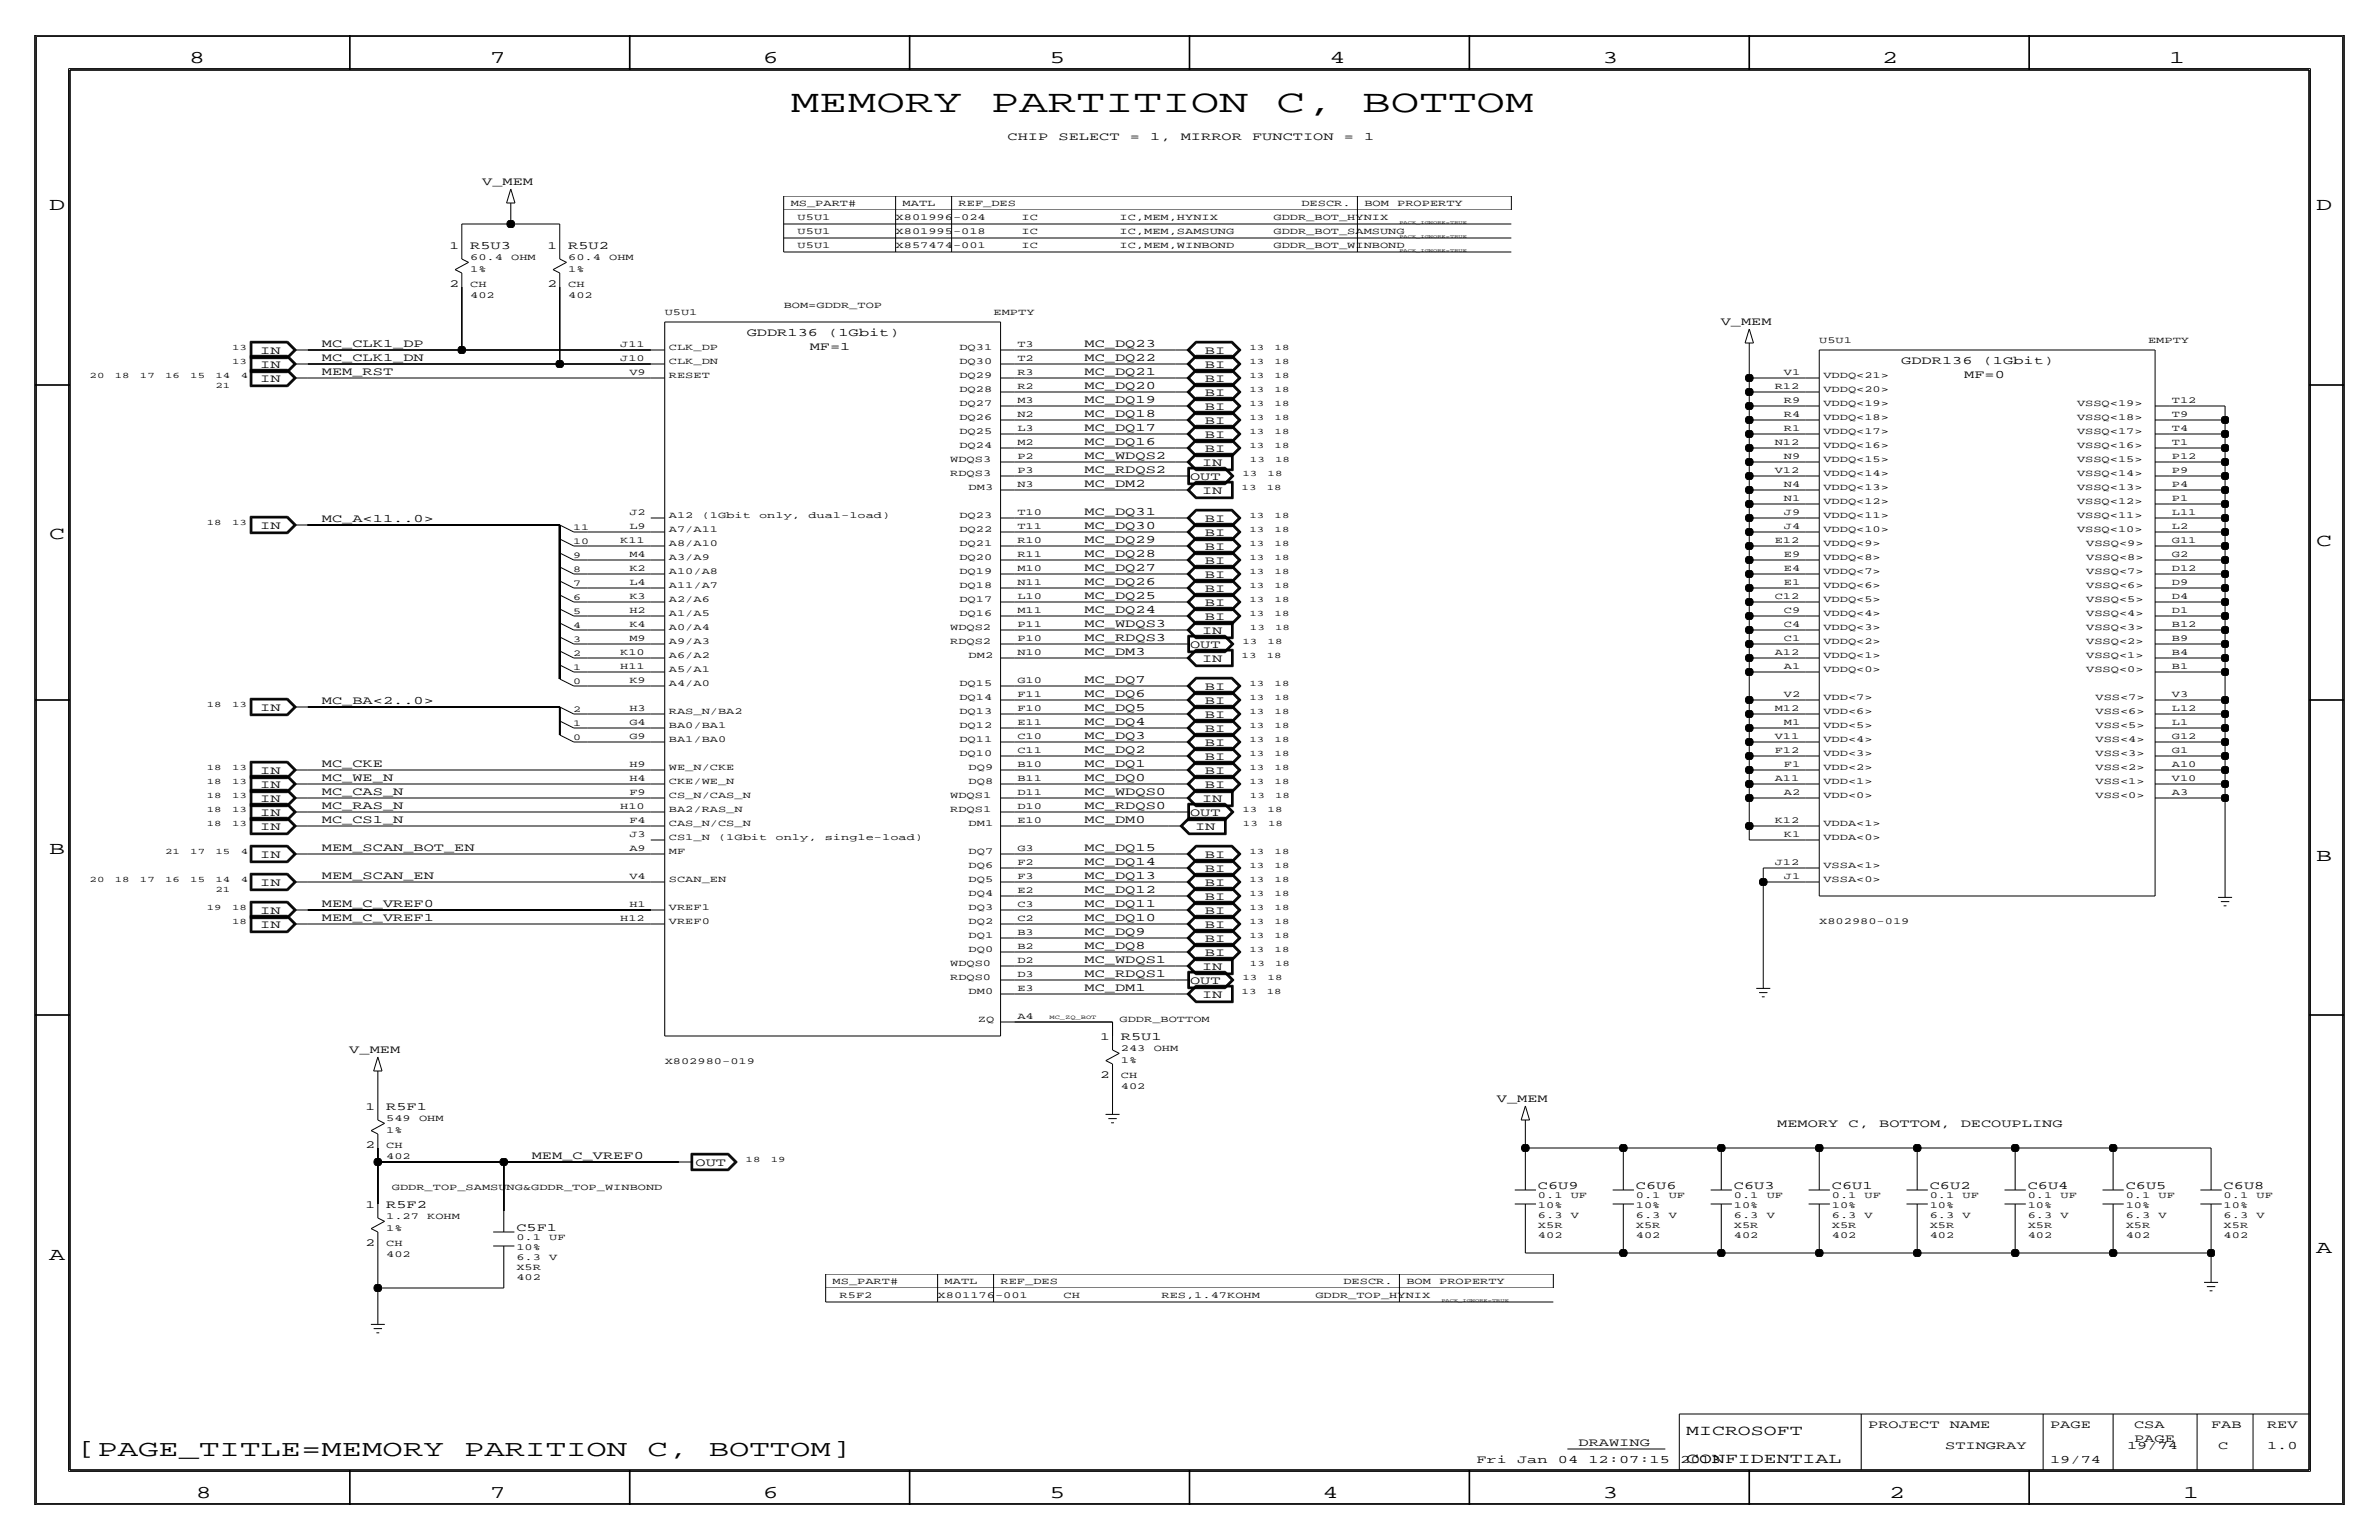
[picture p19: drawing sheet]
<svg xmlns="http://www.w3.org/2000/svg" width="432mm" height="279mm" viewBox="0 0 432 279" stroke-linecap="round" stroke-linejoin="round" font-family="sans-serif">
<defs><g id="words">
<g font-size="5.8">
<text x="143.5" y="20.3">MEMORY</text>
<text x="179.8" y="20.3">PARTITION</text>
<text x="231.7" y="20.3">C,</text>
<text x="247.3" y="20.3">BOTTOM</text>
</g>
<g font-size="4.2">
<text x="14" y="264.2">[PAGE_TITLE=MEMORY</text>
<text x="84.3" y="264.2">PARITION</text>
<text x="117.5" y="264.2">C,</text>
<text x="128.6" y="264.2">BOTTOM]</text>
</g>
<g font-size="3.3">
<text x="34.3" y="11.4">8</text>
<text x="88.9" y="11.4">7</text>
<text x="138.5" y="11.4">6</text>
<text x="190.5" y="11.4">5</text>
<text x="241.3" y="11.4">4</text>
<text x="290.8" y="11.4">3</text>
<text x="341.6" y="11.4">2</text>
<text x="393.7" y="11.4">1</text>
<text x="8.9" y="38.1">D</text>
<text x="420.4" y="38.1">D</text>
<text x="8.9" y="97.8">C</text>
<text x="420.4" y="99.1">C</text>
<text x="8.9" y="154.9">B</text>
<text x="420.4" y="156.2">B</text>
<text x="420.4" y="227.3">A</text>
<text x="8.9" y="228.6">A</text>
<text x="35.6" y="271.8">8</text>
<text x="88.9" y="271.8">7</text>
<text x="138.4" y="271.8">6</text>
<text x="190.5" y="271.8">5</text>
<text x="240" y="271.8">4</text>
<text x="290.8" y="271.8">3</text>
<text x="342.9" y="271.8">2</text>
<text x="396.2" y="271.8">1</text>
</g>
<g font-size="2.6">
<text x="306.1" y="260.4">MICROSOFT</text>
<text x="306.1" y="265.4">CONFIDENTIAL</text>
</g>
<g font-size="2.1">
<text x="182.9" y="25.4">CHIP</text>
<text x="192.1" y="25.4">SELECT</text>
<text x="205.1" y="25.4">=</text>
<text x="208.8" y="25.4">1,</text>
<text x="214.3" y="25.4">MIRROR</text>
<text x="227.3" y="25.4">FUNCTION</text>
<text x="243.9" y="25.4">=</text>
<text x="247.6" y="25.4">1</text>
<text x="87.5" y="33.6">V_MEM</text>
<text x="85.3" y="45.2">R5U3</text>
<text x="103.1" y="45.2">R5U2</text>
<text x="312.3" y="59">V_MEM</text>
<text x="47.2" y="64.3">IN</text>
<text x="58.4" y="63">MC_CLK1_DP</text>
<text x="58.4" y="65.5">MC_CLK1_DN</text>
<text x="135.5" y="61">GDDR136</text>
<text x="147" y="63.5">MF=1</text>
<text x="150.3" y="61">(1Gbit)</text>
<text x="196.9" y="63">MC_DQ23</text>
<text x="196.9" y="65.5">MC_DQ22</text>
<text x="218.7" y="64.3">BI</text>
<text x="47.2" y="69.3">IN</text>
<text x="47.2" y="66.8">IN</text>
<text x="58.4" y="68.1">MEM_RST</text>
<text x="196.8" y="70.6">MC_DQ20</text>
<text x="196.9" y="68.1">MC_DQ21</text>
<text x="218.7" y="69.3">BI</text>
<text x="218.7" y="71.9">BI</text>
<text x="218.7" y="66.8">BI</text>
<text x="345.1" y="66">GDDR136</text>
<text x="356.5" y="68.6">MF=0</text>
<text x="359.9" y="66">(1Gbit)</text>
<text x="196.9" y="73.2">MC_DQ19</text>
<text x="196.9" y="75.7">MC_DQ18</text>
<text x="218.7" y="74.4">BI</text>
<text x="218.7" y="77">BI</text>
<text x="196.9" y="78.2">MC_DQ17</text>
<text x="196.9" y="80.8">MC_DQ16</text>
<text x="196.9" y="83.3">MC_WDQS2</text>
<text x="218.7" y="82">BI</text>
<text x="218.7" y="79.5">BI</text>
<text x="196.9" y="85.9">MC_RDQS2</text>
<text x="196.9" y="88.4">MC_DM2</text>
<text x="216" y="87.1">OUT</text>
<text x="218.2" y="89.7">IN</text>
<text x="218.2" y="84.6">IN</text>
<text x="58.4" y="94.7">MC_A&lt;11..0&gt;</text>
<text x="196.9" y="93.5">MC_DQ31</text>
<text x="218.7" y="94.7">BI</text>
<text x="47.2" y="96">IN</text>
<text x="196.9" y="96">MC_DQ30</text>
<text x="196.9" y="98.6">MC_DQ29</text>
<text x="196.9" y="101.1">MC_DQ28</text>
<text x="218.7" y="99.8">BI</text>
<text x="218.7" y="97.3">BI</text>
<text x="196.9" y="103.6">MC_DQ27</text>
<text x="196.9" y="106.2">MC_DQ26</text>
<text x="218.7" y="107.4">BI</text>
<text x="218.7" y="104.9">BI</text>
<text x="218.7" y="102.4">BI</text>
<text x="196.9" y="108.7">MC_DQ25</text>
<text x="196.9" y="111.3">MC_DQ24</text>
<text x="196.9" y="113.8">MC_WDQS3</text>
<text x="218.7" y="112.5">BI</text>
<text x="218.7" y="110">BI</text>
<text x="196.9" y="116.4">MC_RDQS3</text>
<text x="196.9" y="118.9">MC_DM3</text>
<text x="216" y="117.6">OUT</text>
<text x="218.2" y="115.1">IN</text>
<text x="196.9" y="124">MC_DQ7</text>
<text x="218.2" y="120.1">IN</text>
<text x="218.7" y="125.2">BI</text>
<text x="47.2" y="129">IN</text>
<text x="58.4" y="127.8">MC_BA&lt;2..0&gt;</text>
<text x="196.9" y="126.5">MC_DQ6</text>
<text x="196.9" y="129.1">MC_DQ5</text>
<text x="196.9" y="131.6">MC_DQ4</text>
<text x="218.7" y="130.3">BI</text>
<text x="218.7" y="127.8">BI</text>
<text x="196.9" y="134.1">MC_DQ3</text>
<text x="196.9" y="136.7">MC_DQ2</text>
<text x="218.7" y="137.9">BI</text>
<text x="218.7" y="135.4">BI</text>
<text x="218.7" y="132.8">BI</text>
<text x="47.2" y="143">IN</text>
<text x="47.2" y="140.5">IN</text>
<text x="58.4" y="139.2">MC_CKE</text>
<text x="58.4" y="141.7">MC_WE_N</text>
<text x="196.9" y="139.2">MC_DQ1</text>
<text x="196.9" y="141.8">MC_DQ0</text>
<text x="218.7" y="143">BI</text>
<text x="218.7" y="140.5">BI</text>
<text x="47.2" y="148.1">IN</text>
<text x="47.2" y="145.5">IN</text>
<text x="58.4" y="144.3">MC_CAS_N</text>
<text x="58.4" y="146.8">MC_RAS_N</text>
<text x="58.4" y="149.4">MC_CS1_N</text>
<text x="196.9" y="144.3">MC_WDQS0</text>
<text x="196.9" y="146.8">MC_RDQS0</text>
<text x="196.9" y="149.4">MC_DM0</text>
<text x="216" y="148.1">OUT</text>
<text x="218.2" y="145.5">IN</text>
<text x="47.2" y="155.7">IN</text>
<text x="47.2" y="150.6">IN</text>
<text x="58.4" y="154.4">MEM_SCAN_BOT_EN</text>
<text x="196.9" y="154.5">MC_DQ15</text>
<text x="216.9" y="150.6">IN</text>
<text x="218.7" y="155.7">BI</text>
<text x="47.2" y="160.8">IN</text>
<text x="58.4" y="159.5">MEM_SCAN_EN</text>
<text x="196.9" y="157">MC_DQ14</text>
<text x="196.9" y="159.5">MC_DQ13</text>
<text x="218.7" y="158.2">BI</text>
<text x="218.7" y="160.8">BI</text>
<text x="47.2" y="165.9">IN</text>
<text x="58.4" y="164.6">MEM_C_VREF0</text>
<text x="58.4" y="167.1">MEM_C_VREF1</text>
<text x="196.9" y="162.1">MC_DQ12</text>
<text x="196.9" y="164.6">MC_DQ11</text>
<text x="196.9" y="167.2">MC_DQ10</text>
<text x="218.7" y="165.9">BI</text>
<text x="218.7" y="163.3">BI</text>
<text x="47.2" y="168.4">IN</text>
<text x="196.9" y="169.7">MC_DQ9</text>
<text x="196.9" y="172.3">MC_DQ8</text>
<text x="218.7" y="173.5">BI</text>
<text x="218.7" y="170.9">BI</text>
<text x="218.7" y="168.4">BI</text>
<text x="196.9" y="174.8">MC_WDQS1</text>
<text x="196.9" y="177.3">MC_RDQS1</text>
<text x="196.9" y="179.9">MC_DM1</text>
<text x="216" y="178.6">OUT</text>
<text x="218.2" y="176">IN</text>
<text x="218.2" y="181.1">IN</text>
<text x="63.4" y="191.1">V_MEM</text>
<text x="203.5" y="188.7">R5U1</text>
<text x="70.1" y="201.4">R5F1</text>
<text x="271.7" y="200">V_MEM</text>
<text x="322.6" y="204.5">MEMORY</text>
<text x="335.5" y="204.5">C,</text>
<text x="341.1" y="204.5">BOTTOM,</text>
<text x="355.9" y="204.5">DECOUPLING</text>
<text x="96.5" y="210.3">MEM_C_VREF0</text>
<text x="126.2" y="211.6">OUT</text>
<text x="279.1" y="215.6">C6U9</text>
<text x="296.9" y="215.6">C6U6</text>
<text x="314.7" y="215.6">C6U3</text>
<text x="332.5" y="215.6">C6U1</text>
<text x="350.3" y="215.6">C6U2</text>
<text x="368" y="215.6">C6U4</text>
<text x="385.8" y="215.6">C6U5</text>
<text x="403.6" y="215.6">C6U8</text>
<text x="70.1" y="219.2">R5F2</text>
<text x="93.7" y="223.3">C5F1</text>
<text x="286.5" y="262.4">DRAWING</text>
<text x="339.1" y="259.1">PROJECT</text>
<text x="353.1" y="262.9">STINGRAY</text>
<text x="353.9" y="259.1">NAME</text>
<text x="372.1" y="259.1">PAGE</text>
<text x="386.1" y="262.9">19/74</text>
<text x="387.4" y="259.1">CSA</text>
<text x="387.4" y="261.6">PAGE</text>
<text x="401.3" y="259.1">FAB</text>
<text x="402.6" y="262.9">C</text>
<text x="411.5" y="259.1">REV</text>
<text x="411.5" y="262.9">1.0</text>
<text x="268" y="265.4">Fri</text>
<text x="275.4" y="265.4">Jan</text>
<text x="282.8" y="265.4">04</text>
<text x="288.3" y="265.4">12:07:15</text>
<text x="305" y="265.4">2013</text>
<text x="372.1" y="265.4">19/74</text>
</g>
<g font-size="2">
<text x="81.6" y="45.2">1</text>
<text x="99.4" y="45.2">1</text>
<text x="81.6" y="52.1">2</text>
<text x="99.4" y="52.1">2</text>
<text x="199.7" y="188.7">1</text>
<text x="199.7" y="195.6">2</text>
<text x="66.3" y="201.4">1</text>
<text x="66.3" y="208.3">2</text>
<text x="66.3" y="219.2">1</text>
<text x="66.3" y="226.1">2</text>
</g>
<g font-size="1.7">
<text x="143.5" y="37.3">MS_PART#</text>
<text x="144.8" y="39.9">U5U1</text>
<text x="162.6" y="39.9">X801996-024</text>
<text x="163.8" y="37.3">MATL</text>
<text x="174" y="37.3">REF_DES</text>
<text x="185.4" y="39.9">IC</text>
<text x="203.2" y="39.9">IC,MEM,HYNIX</text>
<text x="231.1" y="39.9">GDDR_BOT_HYNIX</text>
<text x="236.2" y="37.3">DESCR.</text>
<text x="247.7" y="37.3">BOM</text>
<text x="253.6" y="37.3">PROPERTY</text>
<text x="85.3" y="47.2">60.4</text>
<text x="92.8" y="47.2">OHM</text>
<text x="103.1" y="47.2">60.4</text>
<text x="110.6" y="47.2">OHM</text>
<text x="144.8" y="45">U5U1</text>
<text x="144.8" y="42.4">U5U1</text>
<text x="162.6" y="42.4">X801995-018</text>
<text x="162.6" y="45">X857474-001</text>
<text x="185.4" y="42.4">IC</text>
<text x="185.4" y="45">IC</text>
<text x="203.2" y="42.4">IC,MEM,SAMSUNG</text>
<text x="203.2" y="45">IC,MEM,WINBOND</text>
<text x="231.1" y="45">GDDR_BOT_WINBOND</text>
<text x="231.1" y="42.4">GDDR_BOT_SAMSUNG</text>
<text x="85.3" y="49.3">1%</text>
<text x="85.3" y="52.1">CH</text>
<text x="103.1" y="49.3">1%</text>
<text x="103.1" y="52.1">CH</text>
<text x="85.3" y="54.1">402</text>
<text x="103.1" y="54.1">402</text>
<text x="120.6" y="57.2">U5U1</text>
<text x="142.2" y="55.9">BOM=GDDR_TOP</text>
<text x="180.3" y="57.1">EMPTY</text>
<text x="112.6" y="63">J11</text>
<text x="112.6" y="65.5">J10</text>
<text x="121.4" y="63.5">CLK_DP</text>
<text x="174.1" y="63.5">DQ31</text>
<text x="184.7" y="63">T3</text>
<text x="184.7" y="65.5">T2</text>
<text x="330.2" y="62.2">U5U1</text>
<text x="389.9" y="62.2">EMPTY</text>
<text x="114.2" y="68.1">V9</text>
<text x="121.4" y="68.6">RESET</text>
<text x="121.4" y="66">CLK_DN</text>
<text x="174.1" y="71.1">DQ28</text>
<text x="174.1" y="66">DQ30</text>
<text x="174.1" y="68.6">DQ29</text>
<text x="184.7" y="68.1">R3</text>
<text x="184.7" y="70.6">R2</text>
<text x="322.1" y="70.6">R12</text>
<text x="323.8" y="68.1">V1</text>
<text x="331" y="68.6">VDDQ&lt;21&gt;</text>
<text x="331" y="71.1">VDDQ&lt;20&gt;</text>
<text x="174.1" y="73.7">DQ27</text>
<text x="174.1" y="76.2">DQ26</text>
<text x="184.7" y="73.2">M3</text>
<text x="184.7" y="75.7">N2</text>
<text x="323.8" y="73.1">R9</text>
<text x="323.8" y="75.7">R4</text>
<text x="331" y="73.7">VDDQ&lt;19&gt;</text>
<text x="331" y="76.2">VDDQ&lt;18&gt;</text>
<text x="377" y="73.7">VSSQ&lt;19&gt;</text>
<text x="377" y="76.2">VSSQ&lt;18&gt;</text>
<text x="394.2" y="73.2">T12</text>
<text x="394.2" y="75.7">T9</text>
<text x="172.5" y="83.8">WDQS3</text>
<text x="174.1" y="78.7">DQ25</text>
<text x="174.1" y="81.3">DQ24</text>
<text x="184.7" y="83.3">P2</text>
<text x="184.7" y="78.2">L3</text>
<text x="184.7" y="80.8">M2</text>
<text x="322.1" y="80.8">N12</text>
<text x="323.8" y="78.2">R1</text>
<text x="323.8" y="83.3">N9</text>
<text x="331" y="83.8">VDDQ&lt;15&gt;</text>
<text x="331" y="81.3">VDDQ&lt;16&gt;</text>
<text x="331" y="78.7">VDDQ&lt;17&gt;</text>
<text x="377" y="83.8">VSSQ&lt;15&gt;</text>
<text x="377" y="81.3">VSSQ&lt;16&gt;</text>
<text x="377" y="78.7">VSSQ&lt;17&gt;</text>
<text x="394.2" y="78.2">T4</text>
<text x="394.2" y="80.8">T1</text>
<text x="394.2" y="83.3">P12</text>
<text x="172.5" y="86.4">RDQS3</text>
<text x="175.8" y="88.9">DM3</text>
<text x="184.7" y="85.9">P3</text>
<text x="184.7" y="88.4">N3</text>
<text x="322.1" y="85.8">V12</text>
<text x="323.8" y="88.4">N4</text>
<text x="331" y="88.9">VDDQ&lt;13&gt;</text>
<text x="331" y="86.4">VDDQ&lt;14&gt;</text>
<text x="377" y="88.9">VSSQ&lt;13&gt;</text>
<text x="377" y="86.4">VSSQ&lt;14&gt;</text>
<text x="394.2" y="85.9">P9</text>
<text x="394.2" y="88.4">P4</text>
<text x="114.2" y="93.5">J2</text>
<text x="121.4" y="94">A12</text>
<text x="127.4" y="94">(1Gbit</text>
<text x="137.8" y="94">only,</text>
<text x="146.7" y="94">dual-load)</text>
<text x="174.1" y="94">DQ23</text>
<text x="184.7" y="93.5">T10</text>
<text x="323.8" y="90.9">N1</text>
<text x="323.8" y="93.5">J9</text>
<text x="331" y="94">VDDQ&lt;11&gt;</text>
<text x="331" y="91.4">VDDQ&lt;12&gt;</text>
<text x="377" y="94">VSSQ&lt;11&gt;</text>
<text x="377" y="91.4">VSSQ&lt;12&gt;</text>
<text x="394.2" y="90.9">P1</text>
<text x="394.2" y="93.5">L11</text>
<text x="112.6" y="98.6">K11</text>
<text x="114.2" y="96">L9</text>
<text x="114.2" y="101.1">M4</text>
<text x="121.4" y="96.5">A7/A11</text>
<text x="121.4" y="99.1">A8/A10</text>
<text x="121.4" y="101.6">A3/A9</text>
<text x="174.1" y="96.5">DQ22</text>
<text x="174.1" y="99.1">DQ21</text>
<text x="174.1" y="101.6">DQ20</text>
<text x="184.7" y="96">T11</text>
<text x="184.7" y="98.6">R10</text>
<text x="184.7" y="101.1">R11</text>
<text x="322.1" y="98.5">E12</text>
<text x="323.8" y="96">J4</text>
<text x="323.8" y="101.1">E9</text>
<text x="331" y="96.5">VDDQ&lt;10&gt;</text>
<text x="331" y="99.1">VDDQ&lt;9&gt;</text>
<text x="331" y="101.6">VDDQ&lt;8&gt;</text>
<text x="377" y="96.5">VSSQ&lt;10&gt;</text>
<text x="378.7" y="101.6">VSSQ&lt;8&gt;</text>
<text x="378.7" y="99.1">VSSQ&lt;9&gt;</text>
<text x="394.2" y="96">L2</text>
<text x="394.2" y="98.5">G11</text>
<text x="394.2" y="101.1">G2</text>
<text x="114.2" y="106.2">L4</text>
<text x="114.2" y="103.6">K2</text>
<text x="121.4" y="104.1">A10/A8</text>
<text x="121.4" y="106.7">A11/A7</text>
<text x="174.1" y="104.1">DQ19</text>
<text x="174.1" y="106.7">DQ18</text>
<text x="184.7" y="103.6">M10</text>
<text x="184.7" y="106.2">N11</text>
<text x="323.8" y="103.6">E4</text>
<text x="323.8" y="106.2">E1</text>
<text x="331" y="104.1">VDDQ&lt;7&gt;</text>
<text x="331" y="106.7">VDDQ&lt;6&gt;</text>
<text x="378.7" y="106.7">VSSQ&lt;6&gt;</text>
<text x="378.7" y="104.1">VSSQ&lt;7&gt;</text>
<text x="394.2" y="103.6">D12</text>
<text x="394.2" y="106.2">D9</text>
<text x="114.2" y="108.7">K3</text>
<text x="114.2" y="111.2">H2</text>
<text x="114.2" y="113.8">K4</text>
<text x="121.4" y="109.2">A2/A6</text>
<text x="121.4" y="111.8">A1/A5</text>
<text x="174.1" y="109.2">DQ17</text>
<text x="174.1" y="111.8">DQ16</text>
<text x="184.7" y="113.8">P11</text>
<text x="184.7" y="108.7">L10</text>
<text x="184.7" y="111.3">M11</text>
<text x="322.1" y="108.7">C12</text>
<text x="323.8" y="111.2">C9</text>
<text x="323.8" y="113.8">C4</text>
<text x="331" y="111.8">VDDQ&lt;4&gt;</text>
<text x="331" y="109.2">VDDQ&lt;5&gt;</text>
<text x="378.7" y="111.8">VSSQ&lt;4&gt;</text>
<text x="378.7" y="109.2">VSSQ&lt;5&gt;</text>
<text x="394.2" y="108.7">D4</text>
<text x="394.2" y="111.2">D1</text>
<text x="394.2" y="113.8">B12</text>
<text x="112.6" y="118.9">K10</text>
<text x="114.2" y="116.3">M9</text>
<text x="121.4" y="114.3">A0/A4</text>
<text x="121.4" y="116.8">A9/A3</text>
<text x="121.4" y="119.4">A6/A2</text>
<text x="172.5" y="114.3">WDQS2</text>
<text x="172.5" y="116.8">RDQS2</text>
<text x="175.8" y="119.4">DM2</text>
<text x="184.7" y="116.3">P10</text>
<text x="184.7" y="118.9">N10</text>
<text x="322.1" y="118.9">A12</text>
<text x="323.8" y="116.3">C1</text>
<text x="331" y="119.4">VDDQ&lt;1&gt;</text>
<text x="331" y="116.8">VDDQ&lt;2&gt;</text>
<text x="331" y="114.3">VDDQ&lt;3&gt;</text>
<text x="378.7" y="119.4">VSSQ&lt;1&gt;</text>
<text x="378.7" y="116.8">VSSQ&lt;2&gt;</text>
<text x="378.7" y="114.3">VSSQ&lt;3&gt;</text>
<text x="394.2" y="116.3">B9</text>
<text x="394.2" y="118.9">B4</text>
<text x="112.6" y="121.4">H11</text>
<text x="114.2" y="123.9">K9</text>
<text x="121.4" y="121.9">A5/A1</text>
<text x="121.4" y="124.5">A4/A0</text>
<text x="174.1" y="124.4">DQ15</text>
<text x="184.7" y="124">G10</text>
<text x="323.8" y="121.4">A1</text>
<text x="331" y="121.9">VDDQ&lt;0&gt;</text>
<text x="378.7" y="121.9">VSSQ&lt;0&gt;</text>
<text x="394.2" y="121.4">B1</text>
<text x="114.2" y="129">H3</text>
<text x="114.2" y="131.6">G4</text>
<text x="121.4" y="129.5">RAS_N/BA2</text>
<text x="174.1" y="127">DQ14</text>
<text x="174.1" y="129.5">DQ13</text>
<text x="184.7" y="126.5">F11</text>
<text x="184.7" y="129">F10</text>
<text x="184.7" y="131.6">E11</text>
<text x="322.1" y="129">M12</text>
<text x="323.8" y="126.5">V2</text>
<text x="323.8" y="131.6">M1</text>
<text x="331" y="129.5">VDD&lt;6&gt;</text>
<text x="331" y="127">VDD&lt;7&gt;</text>
<text x="380.3" y="129.5">VSS&lt;6&gt;</text>
<text x="380.3" y="127">VSS&lt;7&gt;</text>
<text x="394.2" y="126.5">V3</text>
<text x="394.2" y="129">L12</text>
<text x="394.2" y="131.6">L1</text>
<text x="114.2" y="134.1">G9</text>
<text x="121.4" y="132.1">BA0/BA1</text>
<text x="121.4" y="134.6">BA1/BA0</text>
<text x="174.1" y="132.1">DQ12</text>
<text x="174.1" y="134.6">DQ11</text>
<text x="174.1" y="137.1">DQ10</text>
<text x="184.7" y="134.1">C10</text>
<text x="184.7" y="136.7">C11</text>
<text x="322.1" y="134.1">V11</text>
<text x="322.1" y="136.6">F12</text>
<text x="331" y="137.2">VDD&lt;3&gt;</text>
<text x="331" y="134.6">VDD&lt;4&gt;</text>
<text x="331" y="132.1">VDD&lt;5&gt;</text>
<text x="380.3" y="137.2">VSS&lt;3&gt;</text>
<text x="380.3" y="134.6">VSS&lt;4&gt;</text>
<text x="380.3" y="132.1">VSS&lt;5&gt;</text>
<text x="394.2" y="134.1">G12</text>
<text x="394.2" y="136.6">G1</text>
<text x="114.2" y="139.2">H9</text>
<text x="114.2" y="141.7">H4</text>
<text x="121.4" y="139.7">WE_N/CKE</text>
<text x="121.4" y="142.2">CKE/WE_N</text>
<text x="175.8" y="139.7">DQ9</text>
<text x="175.8" y="142.2">DQ8</text>
<text x="184.7" y="139.2">B10</text>
<text x="184.7" y="141.7">B11</text>
<text x="322.1" y="141.7">A11</text>
<text x="323.8" y="139.2">F1</text>
<text x="331" y="142.3">VDD&lt;1&gt;</text>
<text x="331" y="139.7">VDD&lt;2&gt;</text>
<text x="380.3" y="142.2">VSS&lt;1&gt;</text>
<text x="380.3" y="139.7">VSS&lt;2&gt;</text>
<text x="394.2" y="139.2">A10</text>
<text x="394.2" y="141.7">V10</text>
<text x="112.6" y="146.8">H10</text>
<text x="114.2" y="144.3">F9</text>
<text x="114.2" y="149.4">F4</text>
<text x="121.4" y="144.8">CS_N/CAS_N</text>
<text x="121.4" y="147.3">BA2/RAS_N</text>
<text x="121.4" y="149.9">CAS_N/CS_N</text>
<text x="172.5" y="144.8">WDQS1</text>
<text x="172.5" y="147.3">RDQS1</text>
<text x="175.8" y="149.8">DM1</text>
<text x="184.7" y="144.3">D11</text>
<text x="184.7" y="146.8">D10</text>
<text x="184.7" y="149.4">E10</text>
<text x="322.1" y="149.3">K12</text>
<text x="323.8" y="144.3">A2</text>
<text x="331" y="149.9">VDDA&lt;1&gt;</text>
<text x="331" y="144.8">VDD&lt;0&gt;</text>
<text x="380.3" y="144.8">VSS&lt;0&gt;</text>
<text x="394.2" y="144.3">A3</text>
<text x="114.2" y="154.4">A9</text>
<text x="114.2" y="151.9">J3</text>
<text x="121.4" y="152.4">CS1_N</text>
<text x="121.4" y="154.9">MF</text>
<text x="130.3" y="152.4">(1Gbit</text>
<text x="140.8" y="152.4">only,</text>
<text x="149.7" y="152.4">single-load)</text>
<text x="175.8" y="154.9">DQ7</text>
<text x="184.7" y="154.4">G3</text>
<text x="323.8" y="151.9">K1</text>
<text x="331" y="152.4">VDDA&lt;0&gt;</text>
<text x="114.2" y="159.5">V4</text>
<text x="121.4" y="160">SCAN_EN</text>
<text x="175.8" y="157.5">DQ6</text>
<text x="175.8" y="160">DQ5</text>
<text x="184.7" y="157">F2</text>
<text x="184.7" y="159.5">F3</text>
<text x="322.1" y="157">J12</text>
<text x="323.8" y="159.5">J1</text>
<text x="331" y="160">VSSA&lt;0&gt;</text>
<text x="331" y="157.5">VSSA&lt;1&gt;</text>
<text x="112.6" y="167.1">H12</text>
<text x="114.2" y="164.6">H1</text>
<text x="121.4" y="165.1">VREF1</text>
<text x="121.4" y="167.6">VREF0</text>
<text x="175.8" y="162.5">DQ4</text>
<text x="175.8" y="165.1">DQ3</text>
<text x="175.8" y="167.6">DQ2</text>
<text x="184.7" y="162.1">E2</text>
<text x="184.7" y="164.6">C3</text>
<text x="184.7" y="167.1">C2</text>
<text x="330.2" y="167.6">X802980-019</text>
<text x="175.8" y="170.2">DQ1</text>
<text x="175.8" y="172.7">DQ0</text>
<text x="184.7" y="169.7">B3</text>
<text x="184.7" y="172.2">B2</text>
<text x="172.5" y="175.2">WDQS0</text>
<text x="172.5" y="177.8">RDQS0</text>
<text x="184.7" y="174.8">D2</text>
<text x="184.7" y="177.3">D3</text>
<text x="184.7" y="179.8">E3</text>
<text x="175.8" y="180.3">DM0</text>
<text x="177.5" y="185.4">ZQ</text>
<text x="184.7" y="184.9">A4</text>
<text x="203.2" y="185.4">GDDR_BOTTOM</text>
<text x="203.5" y="190.8">243</text>
<text x="209.4" y="190.8">OHM</text>
<text x="120.6" y="193">X802980-019</text>
<text x="203.5" y="195.6">CH</text>
<text x="203.5" y="192.8">1%</text>
<text x="203.5" y="197.6">402</text>
<text x="70.1" y="203.5">549</text>
<text x="76.1" y="203.5">OHM</text>
<text x="70.1" y="208.3">CH</text>
<text x="70.1" y="205.5">1%</text>
<text x="70.1" y="210.3">402</text>
<text x="71.1" y="215.9">GDDR_TOP_SAMSUNG&amp;GDDR_TOP_WINBOND</text>
<text x="70.1" y="221.2">1.27</text>
<text x="77.5" y="221.2">KOHM</text>
<text x="279.1" y="221">6.3</text>
<text x="279.1" y="219.2">10%</text>
<text x="279.1" y="217.4">0.1</text>
<text x="285.1" y="221">V</text>
<text x="285.1" y="217.4">UF</text>
<text x="296.9" y="219.2">10%</text>
<text x="296.9" y="221">6.3</text>
<text x="296.9" y="217.4">0.1</text>
<text x="302.9" y="221">V</text>
<text x="302.9" y="217.4">UF</text>
<text x="314.7" y="221">6.3</text>
<text x="314.7" y="219.2">10%</text>
<text x="314.7" y="217.4">0.1</text>
<text x="320.7" y="221">V</text>
<text x="320.7" y="217.4">UF</text>
<text x="332.5" y="219.2">10%</text>
<text x="332.5" y="221">6.3</text>
<text x="332.5" y="217.4">0.1</text>
<text x="338.4" y="221">V</text>
<text x="338.4" y="217.4">UF</text>
<text x="350.3" y="221">6.3</text>
<text x="350.3" y="219.2">10%</text>
<text x="350.3" y="217.4">0.1</text>
<text x="356.2" y="221">V</text>
<text x="356.2" y="217.4">UF</text>
<text x="368" y="219.2">10%</text>
<text x="368" y="221">6.3</text>
<text x="368" y="217.4">0.1</text>
<text x="374" y="221">V</text>
<text x="374" y="217.4">UF</text>
<text x="385.8" y="221">6.3</text>
<text x="385.8" y="219.2">10%</text>
<text x="385.8" y="217.4">0.1</text>
<text x="391.8" y="221">V</text>
<text x="391.8" y="217.4">UF</text>
<text x="403.6" y="221">6.3</text>
<text x="403.6" y="219.2">10%</text>
<text x="403.6" y="217.4">0.1</text>
<text x="409.6" y="221">V</text>
<text x="409.6" y="217.4">UF</text>
<text x="70.1" y="223.3">1%</text>
<text x="70.1" y="226.1">CH</text>
<text x="93.7" y="226.8">10%</text>
<text x="93.7" y="225">0.1</text>
<text x="99.7" y="225">UF</text>
<text x="279.1" y="222.8">X5R</text>
<text x="279.1" y="224.5">402</text>
<text x="296.9" y="222.8">X5R</text>
<text x="296.9" y="224.5">402</text>
<text x="314.7" y="224.5">402</text>
<text x="314.7" y="222.8">X5R</text>
<text x="332.5" y="224.5">402</text>
<text x="332.5" y="222.8">X5R</text>
<text x="350.3" y="222.8">X5R</text>
<text x="350.3" y="224.5">402</text>
<text x="368" y="222.8">X5R</text>
<text x="368" y="224.5">402</text>
<text x="385.8" y="224.5">402</text>
<text x="385.8" y="222.8">X5R</text>
<text x="403.6" y="224.5">402</text>
<text x="403.6" y="222.8">X5R</text>
<text x="70.1" y="228.1">402</text>
<text x="93.7" y="230.4">X5R</text>
<text x="93.7" y="232.2">402</text>
<text x="93.7" y="228.6">6.3</text>
<text x="99.7" y="228.6">V</text>
<text x="151.1" y="232.9">MS_PART#</text>
<text x="171.4" y="232.9">MATL</text>
<text x="181.6" y="232.9">REF_DES</text>
<text x="243.8" y="232.9">DESCR.</text>
<text x="255.3" y="232.9">BOM</text>
<text x="261.2" y="232.9">PROPERTY</text>
<text x="152.4" y="235.5">R5F2</text>
<text x="170.2" y="235.5">X801176-001</text>
<text x="193" y="235.5">CH</text>
<text x="210.8" y="235.5">RES,1.47KOHM</text>
<text x="238.8" y="235.5">GDDR_TOP_HYNIX</text>
</g>
<g font-size="1.6">
<text x="104" y="98.7">10</text>
<text x="104" y="101.2">9</text>
<text x="104" y="96.1">11</text>
<text x="104" y="106.3">7</text>
<text x="104" y="103.7">8</text>
<text x="104" y="113.9">4</text>
<text x="104" y="111.4">5</text>
<text x="104" y="108.8">6</text>
<text x="104" y="119">2</text>
<text x="104" y="116.4">3</text>
<text x="104" y="124.1">0</text>
<text x="104" y="121.5">1</text>
<text x="104" y="131.7">1</text>
<text x="104" y="129.1">2</text>
<text x="104" y="134.2">0</text>
</g>
<g font-size="1.5">
<text x="42.1" y="63.5">13</text>
<text x="226.8" y="63.5">13</text>
<text x="231.3" y="63.5">18</text>
<text x="16.3" y="68.6">20</text>
<text x="20.8" y="68.6">18</text>
<text x="25.4" y="68.6">17</text>
<text x="30" y="68.6">16</text>
<text x="34.5" y="68.6">15</text>
<text x="39.1" y="70.4">21</text>
<text x="39.1" y="68.6">14</text>
<text x="42.1" y="66">13</text>
<text x="43.7" y="68.6">4</text>
<text x="226.8" y="66">13</text>
<text x="226.8" y="68.6">13</text>
<text x="226.8" y="71.1">13</text>
<text x="231.3" y="66">18</text>
<text x="231.3" y="68.6">18</text>
<text x="231.3" y="71.1">18</text>
<text x="226.8" y="73.7">13</text>
<text x="226.8" y="76.2">13</text>
<text x="231.3" y="73.7">18</text>
<text x="231.3" y="76.2">18</text>
<text x="226.8" y="78.7">13</text>
<text x="226.8" y="81.3">13</text>
<text x="226.9" y="83.8">13</text>
<text x="231.3" y="78.7">18</text>
<text x="231.3" y="81.3">18</text>
<text x="231.4" y="83.8">18</text>
<text x="225.3" y="88.9">13</text>
<text x="225.5" y="86.4">13</text>
<text x="229.9" y="88.9">18</text>
<text x="230.1" y="86.4">18</text>
<text x="37.5" y="95.3">18</text>
<text x="42.1" y="95.3">13</text>
<text x="226.8" y="94">13</text>
<text x="231.3" y="94">18</text>
<text x="226.8" y="96.5">13</text>
<text x="226.8" y="99.1">13</text>
<text x="226.8" y="101.6">13</text>
<text x="231.3" y="96.5">18</text>
<text x="231.3" y="99.1">18</text>
<text x="231.3" y="101.6">18</text>
<text x="226.8" y="104.1">13</text>
<text x="226.8" y="106.7">13</text>
<text x="231.3" y="104.1">18</text>
<text x="231.3" y="106.7">18</text>
<text x="226.8" y="109.2">13</text>
<text x="226.8" y="111.8">13</text>
<text x="231.3" y="109.2">18</text>
<text x="231.3" y="111.8">18</text>
<text x="225.3" y="119.4">13</text>
<text x="225.5" y="116.9">13</text>
<text x="226.9" y="114.3">13</text>
<text x="229.9" y="119.4">18</text>
<text x="230.1" y="116.9">18</text>
<text x="231.4" y="114.3">18</text>
<text x="226.8" y="124.5">13</text>
<text x="231.3" y="124.5">18</text>
<text x="37.5" y="128.3">18</text>
<text x="42.1" y="128.3">13</text>
<text x="226.8" y="127">13</text>
<text x="226.8" y="129.6">13</text>
<text x="231.3" y="127">18</text>
<text x="231.3" y="129.6">18</text>
<text x="226.8" y="132.1">13</text>
<text x="226.8" y="134.6">13</text>
<text x="226.8" y="137.2">13</text>
<text x="231.3" y="132.1">18</text>
<text x="231.3" y="134.6">18</text>
<text x="231.3" y="137.2">18</text>
<text x="37.5" y="139.7">18</text>
<text x="37.5" y="142.2">18</text>
<text x="42.1" y="139.7">13</text>
<text x="42.1" y="142.2">13</text>
<text x="226.8" y="139.7">13</text>
<text x="226.8" y="142.3">13</text>
<text x="231.3" y="139.7">18</text>
<text x="231.3" y="142.3">18</text>
<text x="37.5" y="144.8">18</text>
<text x="37.5" y="147.3">18</text>
<text x="37.5" y="149.9">18</text>
<text x="42.1" y="144.8">13</text>
<text x="42.1" y="147.3">13</text>
<text x="42.1" y="149.9">13</text>
<text x="225.5" y="147.3">13</text>
<text x="225.6" y="149.9">13</text>
<text x="226.9" y="144.8">13</text>
<text x="230.1" y="147.3">18</text>
<text x="230.2" y="149.9">18</text>
<text x="231.4" y="144.8">18</text>
<text x="30" y="154.9">21</text>
<text x="34.5" y="154.9">17</text>
<text x="39.1" y="154.9">15</text>
<text x="43.7" y="154.9">4</text>
<text x="226.8" y="155">13</text>
<text x="231.3" y="155">18</text>
<text x="16.3" y="160">20</text>
<text x="20.8" y="160">18</text>
<text x="25.4" y="160">17</text>
<text x="30" y="160">16</text>
<text x="34.5" y="160">15</text>
<text x="39.1" y="161.9">21</text>
<text x="39.1" y="160">14</text>
<text x="43.7" y="160">4</text>
<text x="226.8" y="157.5">13</text>
<text x="226.8" y="160">13</text>
<text x="231.3" y="157.5">18</text>
<text x="231.3" y="160">18</text>
<text x="37.5" y="165.1">19</text>
<text x="42.1" y="165.1">18</text>
<text x="42.1" y="167.6">18</text>
<text x="226.8" y="162.6">13</text>
<text x="226.8" y="165.1">13</text>
<text x="226.8" y="167.7">13</text>
<text x="231.3" y="162.6">18</text>
<text x="231.3" y="165.1">18</text>
<text x="231.3" y="167.7">18</text>
<text x="226.8" y="170.2">13</text>
<text x="226.8" y="172.7">13</text>
<text x="231.3" y="170.2">18</text>
<text x="231.3" y="172.7">18</text>
<text x="225.5" y="177.8">13</text>
<text x="226.9" y="175.3">13</text>
<text x="230.1" y="177.8">18</text>
<text x="231.4" y="175.3">18</text>
<text x="225.3" y="180.4">13</text>
<text x="229.9" y="180.4">18</text>
<text x="135.3" y="210.8">18</text>
<text x="139.9" y="210.8">19</text>
</g>
<text font-size="1.1" x="190.5" y="184.9">MC_ZQ_BOT</text>
<g font-size=".9">
<text x="254" y="40.6">PACK_IGNORE=TRUE</text>
<text x="254" y="43.2">PACK_IGNORE=TRUE</text>
<text x="254" y="45.7">PACK_IGNORE=TRUE</text>
<text x="261.6" y="236.2">PACK_IGNORE=TRUE</text>
</g>
</g></defs>
<!-- layer: Nets -->
<g fill="none" stroke="#000" stroke-width=".18">
<path d="M92.7 38.1v2.5zM83.8 52.1v11.4zM83.8 40.6v3.8zM83.8 40.6h8.9zM92.7 40.6h8.9zM101.6 52.1v13.9zM101.6 40.6v3.9zM55.9 68.6h62.2zM55.9 63.5h27.9zM55.9 66h45.7zM83.8 63.5h34.3zM101.6 66h16.5z"/>
<path d="M184.1 63.5h29.3zM184.1 66h29.3zM184.1 68.6h29.3zM184.1 73.7h29.3zM184.1 76.2h29.3zM184.1 78.7h29.3zM184.1 71.1h29.3zM317.5 63.5v5.1zM317.5 68.6h10.2zM317.5 68.6v2.5zM317.5 71.1h10.2zM317.5 71.1v2.6z"/>
<path d="M317.5 73.7h10.2zM317.5 73.7v2.5zM317.5 76.2h10.2zM317.5 76.2v2.5zM317.5 78.7h10.2zM317.5 78.7v2.6zM393.7 78.7h10.2zM393.7 76.2h10.2zM393.7 73.7h10.2zM403.9 78.7v2.6zM403.9 76.2v2.5zM403.9 73.7v2.5z"/>
<path d="M106.7 96.5h11.4zM106.7 99.1h11.4zM184.1 81.3h29.3zM184.1 83.8h29.3zM184.1 86.4h29.3zM184.1 88.9h29.3zM184.1 94h29.3zM184.1 96.5h29.3zM184.1 99.1h29.3zM317.5 81.3h10.2zM317.5 83.8h10.2zM317.5 81.3v2.5z"/>
<path d="M317.5 83.8v2.6zM317.5 86.4h10.2zM317.5 86.4v2.5zM317.5 88.9h10.2zM317.5 88.9v2.5zM317.5 91.4h10.2zM317.5 91.4v2.6zM317.5 94h10.2zM317.5 94v2.5zM317.5 96.5h10.2zM317.5 96.5v2.6zM317.5 99.1h10.2z"/>
<path d="M317.5 99.1v2.5zM393.7 99.1h10.2zM393.7 96.5h10.2zM393.7 94h10.2zM393.7 91.4h10.2zM393.7 88.9h10.2zM393.7 86.4h10.2zM393.7 83.8h10.2zM393.7 81.3h10.2zM403.9 99.1v2.5zM403.9 96.5v2.6zM403.9 94v2.5z"/>
<path d="M403.9 91.4v2.6zM403.9 88.9v2.5zM403.9 86.4v2.5zM403.9 83.8v2.6zM403.9 81.3v2.5zM106.7 101.6h11.4zM106.7 104.1h11.4zM106.7 106.7h11.4zM106.7 109.2h11.4zM106.7 111.8h11.4zM106.7 114.3h11.4zM106.7 116.8h11.4z"/>
<path d="M106.7 119.4h11.4zM184.1 101.6h29.3zM184.1 104.1h29.3zM184.1 106.7h29.3zM184.1 109.2h29.3zM184.1 111.8h29.3zM184.1 114.3h29.3zM184.1 116.8h29.3zM184.1 119.4h29.3zM317.5 109.2h10.2zM317.5 101.6h10.2zM317.5 101.6v2.5z"/>
<path d="M317.5 104.1h10.2zM317.5 104.1v2.6zM317.5 106.7h10.2zM317.5 106.7v2.5zM317.5 109.2v2.6zM317.5 111.8h10.2zM317.5 111.8v2.5zM317.5 114.3h10.2zM317.5 114.3v2.5zM317.5 116.8h10.2zM317.5 116.8v2.6zM317.5 119.4h10.2z"/>
<path d="M317.5 119.4v2.5zM393.7 119.4h10.2zM393.7 116.8h10.2zM393.7 114.3h10.2zM393.7 111.8h10.2zM393.7 109.2h10.2zM393.7 106.7h10.2zM393.7 104.1h10.2zM393.7 101.6h10.2zM403.9 119.4v2.5zM403.9 116.8v2.6zM403.9 114.3v2.5z"/>
<path d="M403.9 111.8v2.5zM403.9 109.2v2.6zM403.9 106.7v2.5zM403.9 104.1v2.6zM403.9 101.6v2.5zM55.9 139.7h62.2zM106.7 121.9h11.4zM106.7 124.5h11.4zM106.7 129.5h11.4zM106.7 132.1h11.4zM106.7 134.6h11.4zM184.1 124.5h29.3z"/>
<path d="M184.1 127h29.3zM184.1 129.5h29.3zM184.1 132.1h29.3zM184.1 134.6h29.3zM184.1 137.2h29.3zM184.1 139.7h29.3zM317.5 121.9h10.2zM317.5 121.9v5.1zM317.5 127h10.2zM317.5 127v2.5zM317.5 129.5h10.2zM317.5 129.5v2.6z"/>
<path d="M317.5 132.1h10.2zM317.5 134.6h10.2zM317.5 132.1v2.5zM317.5 134.6v2.6zM317.5 137.2h10.2zM317.5 137.2v2.5zM317.5 139.7h10.2zM317.5 139.7v2.5zM393.7 139.7h10.2zM393.7 137.2h10.2zM393.7 134.6h10.2zM393.7 132.1h10.2z"/>
<path d="M393.7 129.5h10.2zM393.7 127h10.2zM393.7 121.9h10.2zM403.9 139.7v2.5zM403.9 137.2v2.5zM403.9 134.6v2.6zM403.9 132.1v2.5zM403.9 129.5v2.6zM403.9 127v2.5zM403.9 121.9v5.1zM55.9 142.2h62.2zM55.9 144.8h62.2z"/>
<path d="M55.9 147.3h62.2zM55.9 149.9h62.2zM55.9 154.9h62.2zM184.1 144.8h29.3zM184.1 147.3h29.3zM184.1 142.2h29.3zM184.1 149.9h28zM184.1 154.9h29.3zM184.1 157.5h29.3zM317.5 152.4h10.2zM317.5 142.2h10.2zM317.5 142.2v2.6z"/>
<path d="M317.5 144.8h10.2zM317.5 144.8v5.1zM317.5 149.9h10.2zM317.5 149.9v2.5zM320 157.5v2.5zM320 157.5h7.7zM393.7 144.8h10.2zM393.7 142.2h10.2zM403.9 144.8v16.5zM403.9 142.2v2.6zM55.9 165.1h62.2zM55.9 160h62.2z"/>
<path d="M55.9 167.6h62.2zM184.1 160h29.3zM184.1 162.6h29.3zM184.1 165.1h29.3zM184.1 167.6h29.3zM184.1 170.2h29.3zM184.1 172.7h29.3zM184.1 175.3h29.3zM184.1 177.8h29.3zM320 160h7.7zM320 160v17.8zM68.6 195.6v5.1z"/>
<path d="M184.1 180.3h29.3zM184.1 185.4h17.8zM201.9 185.4v2.6zM201.9 195.6v5.1zM68.6 210.8h22.8zM68.6 210.8v7.6zM68.6 208.3v2.5zM91.4 210.8v8.9zM91.4 210.8h31.8zM276.9 204.5v3.8zM276.9 208.3v3.8zM276.9 208.3h17.7z"/>
<path d="M294.6 208.3h17.8zM294.6 208.3v3.8zM312.4 208.3v3.8zM312.4 208.3h17.8zM330.2 208.3v3.8zM330.2 208.3h17.8zM348 208.3v3.8zM348 208.3h17.8zM365.8 208.3h17.7zM365.8 208.3v3.8zM383.5 208.3v3.8zM383.5 208.3h17.8z"/>
<path d="M401.3 208.3v3.8zM68.6 233.7h22.8zM68.6 233.7v5.1zM68.6 226.1v7.6zM91.4 229.9v3.8zM276.9 227.3h17.7zM276.9 222.2v5.1zM294.6 227.3h17.8zM294.6 222.2v5.1zM312.4 222.2v5.1zM312.4 227.3h17.8zM330.2 222.2v5.1z"/>
<path d="M330.2 227.3h17.8zM348 222.2v5.1zM348 227.3h17.8zM365.8 227.3h17.7zM365.8 222.2v5.1zM383.5 222.2v5.1zM383.5 227.3h17.8zM401.3 227.3v3.8zM401.3 222.2v5.1z"/>
</g>
<g fill="none" stroke="#000" stroke-width=".3">
<path d="M55.9 95.2h45.7zM101.6 95.2v2.6zM101.6 97.8v2.5zM101.6 100.3v2.6zM101.6 102.9v2.5zM101.6 105.4v2.6zM101.6 107.9v2.6zM101.6 110.5v2.5zM101.6 118.1v2.6zM101.6 113v2.6zM101.6 115.6v2.5zM55.9 128.3h45.7z"/>
<path d="M101.6 130.8v2.6zM101.6 128.3v2.5zM101.6 120.7v2.5z"/>
</g>
<g fill="#000" stroke="#000" stroke-width=".18">
<circle cx="92.7" cy="40.6" r=".72"/>
<circle cx="83.8" cy="63.5" r=".72"/>
<circle cx="101.6" cy="66" r=".72"/>
<circle cx="317.5" cy="68.6" r=".72"/>
<circle cx="317.5" cy="71.1" r=".72"/>
<circle cx="317.5" cy="73.7" r=".72"/>
<circle cx="317.5" cy="76.2" r=".72"/>
<circle cx="317.5" cy="78.7" r=".72"/>
<circle cx="403.9" cy="78.7" r=".72"/>
<circle cx="403.9" cy="76.2" r=".72"/>
<circle cx="317.5" cy="86.4" r=".72"/>
<circle cx="317.5" cy="83.8" r=".72"/>
<circle cx="317.5" cy="81.3" r=".72"/>
<circle cx="317.5" cy="91.4" r=".72"/>
<circle cx="317.5" cy="99.1" r=".72"/>
<circle cx="317.5" cy="96.5" r=".72"/>
<circle cx="317.5" cy="88.9" r=".72"/>
<circle cx="317.5" cy="94" r=".72"/>
<circle cx="403.9" cy="91.4" r=".72"/>
<circle cx="403.9" cy="94" r=".72"/>
<circle cx="403.9" cy="81.3" r=".72"/>
<circle cx="403.9" cy="86.4" r=".72"/>
<circle cx="403.9" cy="83.8" r=".72"/>
<circle cx="403.9" cy="88.9" r=".72"/>
<circle cx="403.9" cy="99.1" r=".72"/>
<circle cx="403.9" cy="96.5" r=".72"/>
<circle cx="317.5" cy="104.1" r=".72"/>
<circle cx="317.5" cy="106.7" r=".72"/>
<circle cx="317.5" cy="111.8" r=".72"/>
<circle cx="317.5" cy="109.2" r=".72"/>
<circle cx="317.5" cy="114.3" r=".72"/>
<circle cx="317.5" cy="116.8" r=".72"/>
<circle cx="317.5" cy="101.6" r=".72"/>
<circle cx="317.5" cy="119.4" r=".72"/>
<circle cx="403.9" cy="104.1" r=".72"/>
<circle cx="403.9" cy="119.4" r=".72"/>
<circle cx="403.9" cy="101.6" r=".72"/>
<circle cx="403.9" cy="106.7" r=".72"/>
<circle cx="403.9" cy="109.2" r=".72"/>
<circle cx="403.9" cy="114.3" r=".72"/>
<circle cx="403.9" cy="111.8" r=".72"/>
<circle cx="403.9" cy="116.8" r=".72"/>
<circle cx="317.5" cy="127" r=".72"/>
<circle cx="317.5" cy="132.1" r=".72"/>
<circle cx="317.5" cy="139.7" r=".72"/>
<circle cx="317.5" cy="121.9" r=".72"/>
<circle cx="317.5" cy="129.5" r=".72"/>
<circle cx="317.5" cy="137.2" r=".72"/>
<circle cx="317.5" cy="134.6" r=".72"/>
<circle cx="403.9" cy="121.9" r=".72"/>
<circle cx="403.9" cy="129.5" r=".72"/>
<circle cx="403.9" cy="134.6" r=".72"/>
<circle cx="403.9" cy="137.2" r=".72"/>
<circle cx="403.9" cy="139.7" r=".72"/>
<circle cx="403.9" cy="132.1" r=".72"/>
<circle cx="403.9" cy="127" r=".72"/>
<circle cx="317.5" cy="142.2" r=".72"/>
<circle cx="317.5" cy="149.9" r=".72"/>
<circle cx="317.5" cy="144.8" r=".72"/>
<circle cx="403.9" cy="144.8" r=".72"/>
<circle cx="403.9" cy="142.2" r=".72"/>
<circle cx="320" cy="160" r=".72"/>
<circle cx="68.6" cy="210.8" r=".72"/>
<circle cx="91.4" cy="210.8" r=".72"/>
<circle cx="276.9" cy="208.3" r=".72"/>
<circle cx="294.6" cy="208.3" r=".72"/>
<circle cx="312.4" cy="208.3" r=".72"/>
<circle cx="330.2" cy="208.3" r=".72"/>
<circle cx="348" cy="208.3" r=".72"/>
<circle cx="365.8" cy="208.3" r=".72"/>
<circle cx="383.5" cy="208.3" r=".72"/>
<circle cx="68.6" cy="233.7" r=".72"/>
<circle cx="294.6" cy="227.3" r=".72"/>
<circle cx="312.4" cy="227.3" r=".72"/>
<circle cx="330.2" cy="227.3" r=".72"/>
<circle cx="348" cy="227.3" r=".72"/>
<circle cx="365.8" cy="227.3" r=".72"/>
<circle cx="383.5" cy="227.3" r=".72"/>
<circle cx="401.3" cy="227.3" r=".72"/>
</g>
<!-- layer: Components -->
<g fill="none" stroke="#000" stroke-width=".18">
<path d="M91.9 36.8h1.6zM92.7 34.3l-.8 2.5zM92.7 36.8v1.3zM92.7 34.3l.8 2.5zM142.2 38.1v2.5zM162.6 38.1v2.5zM172.7 38.1v2.5zM246.4 38.1v2.5zM82.6 48.9l1.2 .6zM82.6 48.9l2.4-1.3zM83.8 44.5v2.5zM83.8 49.5v2.6z"/>
<path d="M83.8 47l1.2 .6zM100.4 48.9l2.4-1.3zM100.4 48.9l1.2 .6zM101.6 44.5v2.5zM101.6 49.5v2.6zM101.6 47l1.2 .6zM120.6 58.4h61zM120.6 58.4v129.6zM142.2 40.6v2.6zM142.2 43.2v2.5zM142.2 43.2h132.1zM142.2 45.7h132.1z"/>
<path d="M142.2 40.6h132.1zM162.6 40.6v2.6zM162.6 43.2v2.5zM172.7 40.6v2.6zM172.7 43.2v2.5zM181.6 58.4v129.6zM246.4 40.6v2.6zM246.4 43.2v2.5zM317.5 59.7l-.8 2.5zM317.5 59.7l.8 2.5zM45.4 67v3.2zM45.4 70.2h6.8z"/>
<path d="M45.4 64.5v3.1zM45.4 67.6h6.8zM45.4 61.9v3.2zM45.4 65.1h6.8zM45.4 67h6.8zM45.4 64.5h6.8zM45.4 61.9h6.8zM45.5 67.1h6.7zM45.5 64.6h6.7zM45.5 62h6.7zM45.5 67.1v3zM45.5 70.1h6.7z"/>
<path d="M45.5 64.6v2.9zM45.5 67.5h6.7zM45.5 62v3zM45.5 65h6.7zM45.6 67.2v2.8zM45.6 70h6.5zM45.6 64.7v2.7zM45.6 67.4h6.5zM45.6 62.1v2.8zM45.6 64.9h6.5zM45.6 67.2h6.5zM45.6 64.7h6.5z"/>
<path d="M45.6 62.1h6.5zM45.7 67.3h6.4zM45.7 67.3v2.5zM45.7 69.8h6.4zM45.7 64.8h6.4zM45.7 64.8v2.5zM45.7 62.2h6.4zM45.7 62.2v2.6zM52.1 67.3l1.2 1.3zM52.1 64.8l1.2 1.2zM52.1 62.2l1.2 1.3zM52.1 69.8l1.2-1.2z"/>
<path d="M52.1 67.3l1.2-1.3zM52.1 64.8l1.2-1.3zM52.1 70l1.4-1.4zM52.1 67.4l1.4-1.4zM52.1 64.9l1.4-1.4zM52.1 67.2l1.4 1.4zM52.1 64.7l1.4 1.3zM52.1 62.1l1.4 1.4zM52.2 67.1l1.4 1.5zM52.2 64.6l1.4 1.4zM52.2 62l1.4 1.5zM52.2 65l1.4-1.5z"/>
<path d="M52.2 70.2l1.6-1.6zM52.2 67.6l1.6-1.6zM52.2 65.1l1.6-1.6zM52.2 67l1.6 1.6zM52.2 64.5l1.6 1.5zM52.2 61.9l1.6 1.6zM53.3 68.6h2.6zM53.3 66h2.6zM53.3 63.5h2.6zM53.6 68.6l-1.4 1.5zM53.6 66l-1.4 1.5zM118.1 68.6h2.6z"/>
<path d="M118.1 63.5h2.6zM118.1 66h2.6zM181.6 63.5h2.5zM181.6 66h2.5zM181.6 68.6h2.5zM181.6 73.7h2.5zM181.6 76.2h2.5zM181.6 78.7h2.5zM181.6 71.1h2.5zM213.4 78.7h2.5zM213.4 73.7h2.5zM213.4 76.2h2.5z"/>
<path d="M213.4 68.6h2.5zM213.4 71.1h2.5zM213.4 66h2.5zM213.4 63.5h2.5zM215.4 78.7l1.6-1.5zM215.4 73.7l1.6-1.6zM215.4 76.2l1.6-1.6zM215.4 68.6l1.6-1.6zM215.4 71.1l1.6-1.6zM215.4 66l1.6-1.5zM215.4 63.5l1.6-1.6zM215.4 78.7l1.6 1.6z"/>
<path d="M215.4 73.7l1.6 1.5zM215.4 76.2l1.6 1.6zM215.4 68.6l1.6 1.6zM215.4 71.1l1.6 1.6zM215.4 66l1.6 1.6zM215.4 63.5l1.6 1.6zM215.6 73.7l1.5-1.5zM215.6 76.2l1.5-1.5zM215.6 68.6l1.5-1.5zM215.6 71.1l1.5-1.5zM215.6 66l1.5-1.4zM215.6 63.5l1.5-1.5z"/>
<path d="M215.6 78.7l1.5 1.5zM215.6 73.7l1.5 1.4zM215.6 76.2l1.5 1.5zM215.6 68.6l1.5 1.5zM215.6 71.1l1.5 1.5zM215.6 66l1.5 1.5zM215.6 63.5l1.5 1.5zM215.7 78.7l1.4-1.3zM215.7 73.7l1.4-1.4zM215.7 76.2l1.4-1.4zM215.7 68.6l1.4-1.4zM215.7 71.1l1.4-1.4z"/>
<path d="M215.7 66l1.4-1.3zM215.7 63.5l1.4-1.4zM215.7 78.7l1.4 1.4zM215.7 73.7l1.4 1.3zM215.7 76.2l1.4 1.4zM215.7 68.6l1.4 1.4zM215.7 71.1l1.4 1.4zM215.7 66l1.4 1.4zM215.7 63.5l1.4 1.4zM215.9 78.7l1.3 1.3zM215.9 73.7l1.3 1.2zM215.9 76.2l1.3 1.3z"/>
<path d="M215.9 68.6l1.3 1.2zM215.9 71.1l1.3 1.3zM215.9 66l1.3 1.3zM215.9 63.5l1.3 1.3zM215.9 78.7l1.3-1.2zM215.9 73.7l1.3-1.3zM215.9 76.2l1.3-1.3zM215.9 68.6l1.3-1.3zM215.9 71.1l1.3-1.3zM215.9 66l1.3-1.2zM215.9 63.5l1.3-1.3zM217 79.7h6.7z"/>
<path d="M217 77.2h6.7zM217 72.1h6.7zM217 74.6h6.7zM217 67h6.7zM217 69.5h6.7zM217 64.5h6.7zM217 61.9h6.7zM217 75.2h6.7zM217 77.8h6.7zM217 70.2h6.7zM217 72.7h6.7zM217 67.6h6.7z"/>
<path d="M217 65.1h6.7zM217.1 77.3l-1.5 1.4zM217.1 79.8h6.5zM217.1 77.3h6.5zM217.1 72.2h6.5zM217.1 74.7h6.5zM217.1 67.1h6.5zM217.1 69.6h6.5zM217.1 64.6h6.5zM217.1 62h6.5zM217.1 75.1h6.5zM217.1 77.7h6.5z"/>
<path d="M217.1 70.1h6.5zM217.1 72.6h6.5zM217.1 67.5h6.5zM217.1 65h6.5zM217.1 75h6.5zM217.1 77.6h6.5zM217.1 70h6.5zM217.1 72.5h6.5zM217.1 67.4h6.5zM217.1 64.9h6.5zM217.1 79.9h6.5zM217.1 77.4h6.5z"/>
<path d="M217.1 72.3h6.5zM217.1 74.8h6.5zM217.1 67.2h6.5zM217.1 69.7h6.5zM217.1 64.7h6.5zM217.1 62.1h6.5zM217.2 77.5h6.3zM217.2 74.9h6.3zM217.2 72.4h6.3zM217.2 69.8h6.3zM217.2 67.3h6.3zM217.2 64.8h6.3z"/>
<path d="M217.2 62.2h6.3zM223.5 74.9l1.3-1.2zM223.5 77.5l1.3-1.3zM223.5 69.8l1.3-1.2zM223.5 72.4l1.3-1.3zM223.5 67.3l1.3-1.3zM223.5 64.8l1.3-1.3zM223.5 77.5l1.3 1.2zM223.5 72.4l1.3 1.3zM223.5 74.9l1.3 1.3zM223.5 67.3l1.3 1.3zM223.5 69.8l1.3 1.3z"/>
<path d="M223.5 64.8l1.3 1.2zM223.5 62.2l1.3 1.3zM223.6 75l1.3-1.3zM223.6 77.6l1.3-1.4zM223.6 70l1.3-1.4zM223.6 72.5l1.3-1.4zM223.6 67.4l1.3-1.4zM223.6 64.9l1.3-1.4zM223.6 79.9l1.3 1.4zM223.6 77.4l1.3 1.3zM223.6 72.3l1.3 1.4zM223.6 74.8l1.3 1.4z"/>
<path d="M223.6 67.2l1.3 1.4zM223.6 69.7l1.3 1.4zM223.6 64.7l1.3 1.3zM223.6 62.1l1.3 1.4zM223.6 77.7l1.5-1.5zM223.6 70.1l1.5-1.5zM223.6 72.6l1.5-1.5zM223.6 65l1.5-1.5zM223.6 79.8l1.5 1.5zM223.6 77.3l1.5 1.4zM223.6 72.2l1.5 1.5zM223.6 74.7l1.5 1.5z"/>
<path d="M223.6 67.1l1.5 1.5zM223.6 69.6l1.5 1.5zM223.6 64.6l1.5 1.4zM223.6 62l1.5 1.5zM223.7 75.2l1.5-1.5zM223.7 77.8l1.5-1.6zM223.7 70.2l1.5-1.6zM223.7 72.7l1.5-1.6zM223.7 67.6l1.5-1.6zM223.7 65.1l1.5-1.6zM223.7 79.7l1.5 1.6zM223.7 77.2l1.5 1.5z"/>
<path d="M223.7 72.1l1.5 1.6zM223.7 74.6l1.5 1.6zM223.7 67l1.5 1.6zM223.7 69.5l1.5 1.6zM223.7 64.5l1.5 1.5zM223.7 61.9l1.5 1.6zM225.1 73.7l-1.5 1.4zM225.1 66l-1.5 1.5zM316.7 62.2h1.6zM317.5 62.2v1.3zM327.7 68.6h2.5zM327.7 71.1h2.5z"/>
<path d="M327.7 73.7h2.5zM327.7 78.7h2.5zM327.7 76.2h2.5zM330.2 63.5v99.1zM330.2 63.5h61zM391.2 73.7h2.5zM391.2 78.7h2.5zM391.2 76.2h2.5zM391.2 63.5v99.1zM45.4 93.7v3.1zM45.4 96.8h6.8zM45.4 93.7h6.8z"/>
<path d="M45.5 93.8h6.7zM45.5 93.8v2.9zM45.5 96.7h6.7zM45.6 93.9v2.7zM45.6 96.6h6.5zM45.6 93.9h6.5zM45.7 94h6.4zM45.7 94v2.5zM45.7 96.5h6.4zM52.1 94l1.2 1.2zM52.1 96.5l1.2-1.3zM52.1 96.6l1.4-1.3z"/>
<path d="M52.1 93.9l1.4 1.3zM52.2 93.8l1.4 1.4zM52.2 96.7l1.4-1.4zM52.2 96.8l1.6-1.6zM52.2 93.7l1.6 1.5zM53.3 95.2h2.6zM101.6 97.8l2.5 1.3zM101.6 95.2l2.5 1.3zM104.1 99.1h2.6zM104.1 96.5h2.6zM118.1 96.5h2.6zM118.1 99.1h2.6z"/>
<path d="M118.1 94h2.6zM181.6 81.3h2.5zM181.6 83.8h2.5zM181.6 86.4h2.5zM181.6 88.9h2.5zM181.6 94h2.5zM181.6 96.5h2.5zM181.6 99.1h2.5zM213.4 99.1h2.5zM213.4 96.5h2.5zM213.4 94h2.5zM213.4 88.9h2.5z"/>
<path d="M213.4 86.4h2.5zM213.4 81.3h2.5zM213.4 83.8h2.5zM215.4 99.1l1.6-1.6zM215.4 96.5l1.6-1.6zM215.4 94l1.6-1.6zM215.4 88.9l1.6-1.6zM215.4 81.3l1.6-1.6zM215.4 83.8l1.6-1.6zM215.4 99.1l1.6 1.5zM215.4 96.5l1.6 1.6zM215.4 94l1.6 1.6z"/>
<path d="M215.4 88.9l1.6 1.6zM215.4 81.3l1.6 1.6zM215.4 83.8l1.6 1.6zM215.6 99.1l1.5-1.5zM215.6 94l1.5-1.5zM215.6 84.8v3.1zM215.6 87.9h6.8zM215.6 81.3l1.5-1.5zM215.6 83.8l1.5-1.5zM215.6 84.8h6.8zM215.6 99.1l1.5 1.4zM215.6 96.5l1.5 1.5z"/>
<path d="M215.6 94l1.5 1.5zM215.6 88.9l1.5 1.5zM215.6 81.3l1.5 1.5zM215.6 83.8l1.5 1.5zM215.7 84.9v2.9zM215.7 87.8h6.7zM215.7 84.9h6.7zM215.7 99.1l1.4-1.4zM215.7 96.5l1.4-1.4zM215.7 94l1.4-1.4zM215.7 88.9l1.4-1.4zM215.7 81.3l1.4-1.4z"/>
<path d="M215.7 83.8l1.4-1.4zM215.7 99.1l1.4 1.3zM215.7 96.5l1.4 1.4zM215.7 94l1.4 1.4zM215.7 88.9l1.4 1.4zM215.7 81.3l1.4 1.4zM215.7 83.8l1.4 1.4zM215.8 85v2.7zM215.8 87.7h6.5zM215.8 85h6.5zM215.9 99.1l1.3 1.2zM215.9 96.5l1.3 1.3z"/>
<path d="M215.9 94l1.3 1.2zM215.9 88.9l1.3 1.3zM215.9 81.3l1.3 1.2zM215.9 83.8l1.3 1.3zM215.9 99.1l1.3-1.3zM215.9 96.5l1.3-1.3zM215.9 94l1.3-1.3zM215.9 88.9l1.3-1.3zM215.9 85.1h6.3zM215.9 85.1v2.5zM215.9 87.6h6.3zM215.9 81.3l1.3-1.3z"/>
<path d="M215.9 83.8l1.3-1.3zM217 97.5h6.7zM217 94.9h6.7zM217 92.4h6.7zM217 90.5h6.8zM217 85.4h6.8zM217 98.1h6.7zM217 95.6h6.7zM217 87.3h6.8zM217 82.9h6.7zM217 82.2h6.8zM217 80.3h6.7z"/>
<path d="M217.1 95l-1.5 1.5zM217.1 87.4l-1.5 1.5zM217.1 97.6h6.5zM217.1 95h6.5zM217.1 92.5h6.5zM217.1 98h6.5zM217.1 95.5h6.5zM217.1 87.4h6.6zM217.1 82.8h6.5zM217.1 82.3h6.6zM217.1 80.2h6.5zM217.1 90.4h6.6z"/>
<path d="M217.1 85.3h6.6zM217.1 97.9h6.5zM217.1 95.4h6.5zM217.1 87.5h6.5zM217.1 82.7h6.5zM217.1 82.4h6.5zM217.1 80.1h6.5zM217.1 90.3h6.5zM217.1 85.2h6.5zM217.1 97.7h6.5zM217.1 95.1h6.5zM217.1 92.6h6.5z"/>
<path d="M217.2 97.8h6.3zM217.2 95.2h6.3zM217.2 92.7h6.3zM217.2 87.6h6.3zM217.2 90.2h6.3zM217.2 82.5h6.3zM217.2 80h6.3zM217.2 85.1h6.3zM222.2 85.1l1.3 1.3zM222.2 87.6l1.3-1.2zM222.3 87.7l1.4-1.3zM222.3 85l1.4 1.4z"/>
<path d="M222.4 84.9l1.4 1.5zM222.4 87.8l1.4-1.4zM222.4 84.8l1.6 1.6zM222.4 87.9l1.6-1.5zM223.5 97.8l1.3-1.3zM223.5 95.2l1.3-1.2zM223.5 87.6v2.6zM223.5 82.5l1.3-1.2zM223.5 82.5v2.6zM223.5 80l1.3-1.3zM223.5 97.8l1.3 1.3zM223.5 95.2l1.3 1.3z"/>
<path d="M223.5 92.7l1.3 1.3zM223.5 80l1.3 1.3zM223.6 97.9l1.3-1.4zM223.6 95.4l1.3-1.4zM223.6 82.7l1.3-1.4zM223.6 80.1l1.3-1.4zM223.6 97.7l1.3 1.4zM223.6 95.1l1.3 1.4zM223.6 92.6l1.3 1.4zM223.6 98l1.5-1.5zM223.6 95.5l1.5-1.5zM223.6 87.5v2.8z"/>
<path d="M223.6 82.4v2.8zM223.6 80.2l1.5-1.5zM223.6 97.6l1.5 1.5zM223.6 95l1.5 1.5zM223.6 92.5l1.5 1.5zM223.7 98.1l1.5-1.6zM223.7 95.6l1.5-1.6zM223.7 82.9l1.5-1.6zM223.7 80.3l1.5-1.6zM223.7 97.5l1.5 1.6zM223.7 94.9l1.5 1.6zM223.7 92.4l1.5 1.6z"/>
<path d="M223.7 87.4v3zM223.7 82.3v3zM223.8 87.3v3.2zM223.8 82.2v3.2zM225.1 81.3l-1.5 1.5zM327.7 94h2.5zM327.7 91.4h2.5zM327.7 96.5h2.5zM327.7 99.1h2.5zM327.7 88.9h2.5zM327.7 86.4h2.5zM327.7 83.8h2.5z"/>
<path d="M327.7 81.3h2.5zM391.2 99.1h2.5zM391.2 96.5h2.5zM391.2 94h2.5zM391.2 91.4h2.5zM391.2 88.9h2.5zM391.2 86.4h2.5zM391.2 83.8h2.5zM391.2 81.3h2.5zM101.6 118.1l2.5 1.3zM101.6 115.6l2.5 1.2zM101.6 113l2.5 1.3z"/>
<path d="M101.6 110.5l2.5 1.3zM101.6 107.9l2.5 1.3zM101.6 105.4l2.5 1.3zM101.6 102.9l2.5 1.2zM101.6 100.3l2.5 1.3zM104.1 119.4h2.6zM104.1 116.8h2.6zM104.1 114.3h2.6zM104.1 111.8h2.6zM104.1 109.2h2.6zM104.1 106.7h2.6zM104.1 104.1h2.6z"/>
<path d="M104.1 101.6h2.6zM118.1 101.6h2.6zM118.1 104.1h2.6zM118.1 106.7h2.6zM118.1 109.2h2.6zM118.1 111.8h2.6zM118.1 114.3h2.6zM118.1 116.8h2.6zM118.1 119.4h2.6zM181.6 101.6h2.5zM181.6 104.1h2.5zM181.6 106.7h2.5z"/>
<path d="M181.6 109.2h2.5zM181.6 111.8h2.5zM181.6 114.3h2.5zM181.6 116.8h2.5zM181.6 119.4h2.5zM213.4 119.4h2.5zM213.4 116.8h2.5zM213.4 114.3h2.5zM213.4 111.8h2.5zM213.4 109.2h2.5zM213.4 106.7h2.5zM213.4 104.1h2.5z"/>
<path d="M213.4 101.6h2.5zM215.4 119.4l1.6-1.6zM215.4 114.3l1.6-1.6zM215.4 111.8l1.6-1.6zM215.4 109.2l1.6-1.6zM215.4 106.7l1.6-1.6zM215.4 104.1l1.6-1.5zM215.4 101.6l1.6-1.6zM215.4 119.4l1.6 1.6zM215.4 114.3l1.6 1.6zM215.4 111.8l1.6 1.5zM215.4 109.2l1.6 1.6z"/>
<path d="M215.4 106.7l1.6 1.6zM215.4 104.1l1.6 1.6zM215.4 101.6l1.6 1.6zM215.6 115.3v3.1zM215.6 118.4h6.8zM215.6 109.2l1.5-1.5zM215.6 106.7l1.5-1.5zM215.6 104.1l1.5-1.4zM215.6 101.6l1.5-1.5zM215.6 115.3h6.8zM215.6 119.4l1.5 1.5zM215.6 114.3l1.5 1.5z"/>
<path d="M215.6 111.8l1.5 1.4zM215.6 109.2l1.5 1.5zM215.6 106.7l1.5 1.5zM215.6 104.1l1.5 1.5zM215.6 101.6l1.5 1.5zM215.7 115.4v2.9zM215.7 118.3h6.7zM215.7 115.4h6.7zM215.7 119.4l1.4-1.4zM215.7 114.3l1.4-1.4zM215.7 111.8l1.4-1.4zM215.7 109.2l1.4-1.4z"/>
<path d="M215.7 106.7l1.4-1.4zM215.7 104.1l1.4-1.3zM215.7 101.6l1.4-1.4zM215.7 119.4l1.4 1.4zM215.7 114.3l1.4 1.4zM215.7 111.8l1.4 1.3zM215.7 109.2l1.4 1.4zM215.7 106.7l1.4 1.4zM215.7 104.1l1.4 1.4zM215.7 101.6l1.4 1.4zM215.8 115.5v2.7zM215.8 118.2h6.5z"/>
<path d="M215.8 115.5h6.5zM215.9 119.4l1.3 1.3zM215.9 114.3l1.3 1.3zM215.9 111.8l1.3 1.2zM215.9 109.2l1.3 1.3zM215.9 106.7l1.3 1.2zM215.9 104.1l1.3 1.3zM215.9 101.6l1.3 1.3zM215.9 119.4l1.3-1.3zM215.9 115.6h6.3zM215.9 115.6v2.5zM215.9 118.1h6.3z"/>
<path d="M215.9 114.3l1.3-1.3zM215.9 111.8l1.3-1.3zM215.9 109.2l1.3-1.2zM215.9 106.7l1.3-1.3zM215.9 104.1l1.3-1.2zM215.9 101.6l1.3-1.3zM217 110.2h6.7zM217 107.6h6.7zM217 105.1h6.7zM217 102.6h6.7zM217 100h6.7zM217 115.9h6.8z"/>
<path d="M217 117.8h6.8zM217 112.7h6.8zM217 113.3h6.7zM217 110.8h6.7zM217 108.3h6.7zM217 105.7h6.7zM217 100.6h6.7zM217 103.2h6.7zM217.1 117.9l-1.5 1.5zM217.1 112.8l-1.5 1.5zM217.1 110.3l-1.5 1.5zM217.1 110.3h6.5z"/>
<path d="M217.1 107.7h6.5zM217.1 105.2h6.5zM217.1 102.7h6.5zM217.1 100.1h6.5zM217.1 117.9h6.6zM217.1 112.8h6.6zM217.1 113.2h6.5zM217.1 110.7h6.5zM217.1 108.2h6.5zM217.1 105.6h6.5zM217.1 100.5h6.5zM217.1 103.1h6.5z"/>
<path d="M217.1 115.8h6.6zM217.1 118h6.5zM217.1 112.9h6.5zM217.1 113.1h6.5zM217.1 110.6h6.5zM217.1 108.1h6.5zM217.1 105.5h6.5zM217.1 100.4h6.5zM217.1 103h6.5zM217.1 115.7h6.5zM217.1 110.4h6.5zM217.1 107.8h6.5z"/>
<path d="M217.1 105.3h6.5zM217.1 102.8h6.5zM217.1 100.2h6.5zM217.2 118.1h6.3zM217.2 113h6.3zM217.2 115.6h6.3zM217.2 110.5h6.3zM217.2 107.9h6.3zM217.2 105.4h6.3zM217.2 102.9h6.3zM217.2 100.3h6.3zM222.2 115.6l1.3 1.2z"/>
<path d="M222.2 118.1l1.3-1.3zM222.3 118.2l1.4-1.4zM222.3 115.5l1.4 1.3zM222.4 115.4l1.4 1.4zM222.4 118.3l1.4-1.5zM222.4 115.3l1.6 1.5zM222.4 118.4l1.6-1.6zM223.5 118.1v2.6zM223.5 113v2.6zM223.5 113l1.3-1.2zM223.5 110.5l1.3-1.3zM223.5 107.9l1.3-1.2z"/>
<path d="M223.5 105.4l1.3-1.3zM223.5 100.3l1.3-1.2zM223.5 102.9l1.3-1.3zM223.5 110.5l1.3 1.3zM223.5 108l1.3 1.2zM223.5 105.4l1.3 1.3zM223.5 102.9l1.3 1.2zM223.5 100.3l1.3 1.3zM223.6 113.1l1.3-1.3zM223.6 110.6l1.3-1.4zM223.6 108.1l1.3-1.4zM223.6 105.5l1.3-1.4z"/>
<path d="M223.6 100.4l1.3-1.3zM223.6 103l1.3-1.4zM223.6 110.4l1.3 1.4zM223.6 107.8l1.3 1.4zM223.6 105.3l1.3 1.4zM223.6 102.8l1.3 1.3zM223.6 100.2l1.3 1.4zM223.6 118v2.8zM223.6 112.9v2.8zM223.6 113.2l1.5-1.4zM223.6 108.2l1.5-1.5zM223.6 105.6l1.5-1.5z"/>
<path d="M223.6 100.5l1.5-1.4zM223.6 103.1l1.5-1.5zM223.6 110.3l1.5 1.5zM223.6 107.7l1.5 1.5zM223.6 105.2l1.5 1.5zM223.6 102.7l1.5 1.4zM223.6 100.1l1.5 1.5zM223.7 113.3l1.5-1.5zM223.7 110.8l1.5-1.6zM223.7 108.3l1.5-1.6zM223.7 105.7l1.5-1.6zM223.7 100.6l1.5-1.5z"/>
<path d="M223.7 103.2l1.5-1.6zM223.7 110.2l1.5 1.6zM223.7 107.6l1.5 1.6zM223.7 105.1l1.5 1.6zM223.7 102.6l1.5 1.5zM223.7 100l1.5 1.6zM223.7 117.9v3zM223.7 112.8v3zM223.8 117.8v3.2zM223.8 112.7v3.2zM225.1 109.2l-1.5 1.5zM327.7 101.6h2.5z"/>
<path d="M327.7 104.1h2.5zM327.7 106.7h2.5zM327.7 119.4h2.5zM327.7 116.8h2.5zM327.7 114.3h2.5zM327.7 111.8h2.5zM327.7 109.2h2.5zM391.2 119.4h2.5zM391.2 116.8h2.5zM391.2 114.3h2.5zM391.2 111.8h2.5zM391.2 109.2h2.5z"/>
<path d="M391.2 106.7h2.5zM391.2 104.1h2.5zM391.2 101.6h2.5zM45.4 138.1v3.2zM45.4 126.7v3.1zM45.4 129.8h6.8zM45.4 138.1h6.8zM45.4 126.7h6.8zM45.5 138.2h6.7zM45.5 126.8h6.7zM45.5 138.2v3zM45.5 126.8v2.9z"/>
<path d="M45.5 129.7h6.7zM45.6 138.3v2.8zM45.6 126.9v2.7zM45.6 129.6h6.5zM45.6 138.3h6.5zM45.6 126.9h6.5zM45.7 138.4h6.4zM45.7 138.4v2.6zM45.7 127h6.4zM45.7 127v2.5zM45.7 129.5h6.4zM52.1 138.4l1.2 1.3z"/>
<path d="M52.1 127l1.2 1.3zM52.1 129.5l1.2-1.2zM52.1 129.6l1.4-1.3zM52.1 138.3l1.4 1.4zM52.1 126.9l1.4 1.4zM52.2 138.2l1.4 1.5zM52.2 126.8l1.4 1.5zM52.2 129.7l1.4-1.4zM52.2 138.1l1.6 1.6zM52.2 126.7l1.6 1.6zM53.3 139.7h2.6zM53.3 128.3h2.6z"/>
<path d="M53.8 139.7l-1.6 1.6zM53.8 128.3l-1.6 1.5zM101.6 130.8l2.5 1.3zM101.6 133.3l2.5 1.3zM101.6 128.3l2.5 1.2zM101.6 123.2l2.5 1.3zM101.6 120.7l2.5 1.2zM104.1 132.1h2.6zM104.1 134.6h2.6zM104.1 129.5h2.6zM104.1 124.5h2.6zM104.1 121.9h2.6z"/>
<path d="M118.1 121.9h2.6zM118.1 124.5h2.6zM118.1 129.5h2.6zM118.1 132.1h2.6zM118.1 134.6h2.6zM118.1 139.7h2.6zM181.6 124.5h2.5zM181.6 127h2.5zM181.6 129.5h2.5zM181.6 132.1h2.5zM181.6 134.6h2.5zM181.6 137.2h2.5z"/>
<path d="M181.6 139.7h2.5zM213.4 139.7h2.5zM213.4 137.2h2.5zM213.4 134.6h2.5zM213.4 132.1h2.5zM213.4 129.5h2.5zM213.4 127h2.5zM213.4 124.5h2.5zM215.4 139.7l1.6-1.6zM215.4 137.2l1.6-1.6zM215.4 134.6l1.6-1.6zM215.4 132.1l1.6-1.6z"/>
<path d="M215.4 129.5l1.6-1.5zM215.4 127l1.6-1.6zM215.4 124.5l1.6-1.6zM215.4 139.7l1.6 1.6zM215.4 137.2l1.6 1.5zM215.4 134.6l1.6 1.6zM215.4 132.1l1.6 1.6zM215.4 129.5l1.6 1.6zM215.4 127l1.6 1.6zM215.4 124.5l1.6 1.5zM215.6 139.7l1.5-1.5zM215.6 137.2l1.5-1.5z"/>
<path d="M215.6 134.6l1.5-1.5zM215.6 132.1l1.5-1.5zM215.6 129.5l1.5-1.4zM215.6 127l1.5-1.5zM215.6 124.5l1.5-1.5zM215.6 139.7l1.5 1.5zM215.6 137.2l1.5 1.4zM215.6 134.6l1.5 1.5zM215.6 132.1l1.5 1.5zM215.6 129.5l1.5 1.5zM215.6 127l1.5 1.5zM215.6 124.5l1.5 1.4z"/>
<path d="M215.7 139.7l1.4-1.4zM215.7 137.2l1.4-1.4zM215.7 134.6l1.4-1.4zM215.7 132.1l1.4-1.4zM215.7 129.5l1.4-1.3zM215.7 127l1.4-1.4zM215.7 124.5l1.4-1.4zM215.7 139.7l1.4 1.4zM215.7 137.2l1.4 1.3zM215.7 134.6l1.4 1.4zM215.7 132.1l1.4 1.4zM215.7 129.5l1.4 1.4z"/>
<path d="M215.7 127l1.4 1.4zM215.7 124.5l1.4 1.3zM215.9 139.7l1.3 1.3zM215.9 137.2l1.3 1.2zM215.9 134.6l1.3 1.3zM215.9 132.1l1.3 1.2zM215.9 129.5l1.3 1.3zM215.9 127l1.3 1.3zM215.9 124.5l1.3 1.2zM215.9 139.7l1.3-1.3zM215.9 137.2l1.3-1.3zM215.9 134.6l1.3-1.2z"/>
<path d="M215.9 132.1l1.3-1.3zM215.9 129.5l1.3-1.2zM215.9 127l1.3-1.3zM215.9 124.5l1.3-1.3zM217 138.1h6.7zM217 135.6h6.7zM217 133h6.7zM217 130.5h6.7zM217 128h6.7zM217 125.4h6.7zM217 122.9h6.7zM217 121h6.8z"/>
<path d="M217 138.7h6.7zM217 136.2h6.7zM217 133.7h6.7zM217 131.1h6.7zM217 128.6h6.7zM217 126h6.7zM217.1 138.2h6.5zM217.1 135.7h6.5zM217.1 133.1h6.5zM217.1 130.6h6.5zM217.1 128.1h6.5zM217.1 125.5h6.5z"/>
<path d="M217.1 123h6.5zM217.1 138.6h6.5zM217.1 136.1h6.5zM217.1 133.6h6.5zM217.1 131h6.5zM217.1 128.5h6.5zM217.1 125.9h6.5zM217.1 120.9h6.6zM217.1 138.5h6.5zM217.1 136h6.5zM217.1 133.5h6.5zM217.1 130.9h6.5z"/>
<path d="M217.1 128.4h6.5zM217.1 125.8h6.5zM217.1 120.8h6.5zM217.1 138.3h6.5zM217.1 135.8h6.5zM217.1 133.2h6.5zM217.1 130.7h6.5zM217.1 128.2h6.5zM217.1 125.6h6.5zM217.1 123.1h6.5zM217.2 138.4h6.3zM217.2 135.9h6.3z"/>
<path d="M217.2 133.3h6.3zM217.2 130.8h6.3zM217.2 128.3h6.3zM217.2 125.7h6.3zM217.2 123.2h6.3zM217.2 120.7h6.3zM223.5 138.4l1.3-1.2zM223.5 135.9l1.3-1.3zM223.5 133.3l1.3-1.2zM223.5 130.8l1.3-1.3zM223.5 128.3l1.3-1.3zM223.5 125.7l1.3-1.2z"/>
<path d="M223.5 138.4l1.3 1.3zM223.5 135.9l1.3 1.3zM223.5 133.4l1.3 1.2zM223.5 130.8l1.3 1.3zM223.5 128.3l1.3 1.2zM223.5 125.7l1.3 1.3zM223.5 123.2l1.3 1.3zM223.6 138.5l1.3-1.3zM223.6 136l1.3-1.4zM223.6 133.5l1.3-1.4zM223.6 130.9l1.3-1.4zM223.6 128.4l1.3-1.4z"/>
<path d="M223.6 125.8l1.3-1.3zM223.6 138.3l1.3 1.4zM223.6 135.8l1.3 1.4zM223.6 133.2l1.3 1.4zM223.6 130.7l1.3 1.4zM223.6 128.2l1.3 1.3zM223.6 125.6l1.3 1.4zM223.6 123.1l1.3 1.4zM223.6 138.6l1.5-1.4zM223.6 136.1l1.5-1.5zM223.6 133.6l1.5-1.5zM223.6 131l1.5-1.5z"/>
<path d="M223.6 128.5l1.5-1.5zM223.6 125.9l1.5-1.4zM223.6 138.2l1.5 1.5zM223.6 135.7l1.5 1.5zM223.6 133.1l1.5 1.5zM223.6 130.6l1.5 1.5zM223.6 128.1l1.5 1.4zM223.6 125.5l1.5 1.5zM223.6 123l1.5 1.5zM223.7 138.7l1.5-1.5zM223.7 136.2l1.5-1.6zM223.7 133.7l1.5-1.6z"/>
<path d="M223.7 131.1l1.5-1.6zM223.7 128.6l1.5-1.6zM223.7 126l1.5-1.5zM223.7 138.1l1.5 1.6zM223.7 135.6l1.5 1.6zM223.7 133l1.5 1.6zM223.7 130.5l1.5 1.6zM223.7 128l1.5 1.5zM223.7 125.4l1.5 1.6zM223.7 122.9l1.5 1.6zM327.7 137.2h2.5zM327.7 134.6h2.5z"/>
<path d="M327.7 132.1h2.5zM327.7 129.5h2.5zM327.7 127h2.5zM327.7 121.9h2.5zM327.7 139.7h2.5zM391.2 139.7h2.5zM391.2 137.2h2.5zM391.2 134.6h2.5zM391.2 132.1h2.5zM391.2 129.5h2.5zM391.2 127h2.5zM391.2 121.9h2.5z"/>
<path d="M45.4 153.4v3.1zM45.4 156.5h6.8zM45.4 158.4v3.2zM45.4 148.3v3.1zM45.4 151.4h6.8zM45.4 145.7v3.2zM45.4 148.9h6.8zM45.4 143.2v3.2zM45.4 146.4h6.8zM45.4 140.7v3.1zM45.4 143.8h6.8zM45.4 141.3h6.8z"/>
<path d="M45.4 153.4h6.8zM45.4 158.4h6.8zM45.4 148.3h6.8zM45.4 145.7h6.8zM45.4 143.2h6.8zM45.4 140.7h6.8zM45.5 153.5h6.7zM45.5 158.5h6.7zM45.5 148.4h6.7zM45.5 145.8h6.7zM45.5 143.3h6.7zM45.5 140.8h6.7z"/>
<path d="M45.5 153.5v2.9zM45.5 156.4h6.7zM45.5 158.5v3zM45.5 148.4v2.9zM45.5 151.3h6.7zM45.5 145.8v3zM45.5 148.8h6.7zM45.5 143.3v3zM45.5 146.3h6.7zM45.5 140.8v2.9zM45.5 143.7h6.7zM45.5 141.2h6.7z"/>
<path d="M45.6 153.6v2.7zM45.6 156.3h6.5zM45.6 158.6v2.8zM45.6 148.5v2.7zM45.6 151.2h6.5zM45.6 145.9v2.8zM45.6 148.7h6.5zM45.6 143.4v2.8zM45.6 146.2h6.5zM45.6 140.9v2.7zM45.6 143.6h6.5zM45.6 141.1h6.5z"/>
<path d="M45.6 153.6h6.5zM45.6 158.6h6.5zM45.6 148.5h6.5zM45.6 145.9h6.5zM45.6 143.4h6.5zM45.6 140.9h6.5zM45.7 153.7h6.4zM45.7 153.7v2.5zM45.7 156.2h6.4zM45.7 158.8h6.4zM45.7 158.8v2.5zM45.7 148.6h6.4z"/>
<path d="M45.7 148.6v2.5zM45.7 151.1h6.4zM45.7 146h6.4zM45.7 146v2.6zM45.7 143.5h6.4zM45.7 143.5v2.6zM45.7 141h6.4zM45.7 141v2.5zM52.1 153.7l1.2 1.2zM52.1 158.8l1.2 1.2zM52.1 148.6l1.2 1.3zM52.1 146.1l1.2 1.2z"/>
<path d="M52.1 143.5l1.2 1.3zM52.1 141l1.2 1.2zM52.1 156.2l1.2-1.3zM52.1 151.1l1.2-1.2zM52.1 148.6l1.2-1.3zM52.1 146l1.2-1.2zM52.1 143.5l1.2-1.3zM52.1 141l1.2-1.3zM52.1 156.3l1.4-1.4zM52.1 151.2l1.4-1.3zM52.1 148.7l1.4-1.4zM52.1 146.2l1.4-1.4z"/>
<path d="M52.1 143.6l1.4-1.4zM52.1 141.1l1.4-1.4zM52.1 153.6l1.4 1.3zM52.1 158.6l1.4 1.4zM52.1 148.5l1.4 1.4zM52.1 145.9l1.4 1.4zM52.1 143.4l1.4 1.4zM52.1 140.9l1.4 1.3zM52.2 153.5l1.4 1.4zM52.2 158.5l1.4 1.5zM52.2 148.4l1.4 1.5zM52.2 145.8l1.4 1.5z"/>
<path d="M52.2 143.3l1.4 1.5zM52.2 140.8l1.4 1.4zM52.2 156.4l1.4-1.5zM52.2 151.3l1.4-1.4zM52.2 148.8l1.4-1.5zM52.2 146.3l1.4-1.5zM52.2 143.7l1.4-1.5zM52.2 141.2l1.4-1.5zM52.2 153.4l1.6 1.5zM52.2 158.4l1.6 1.6zM52.2 148.3l1.6 1.6zM52.2 145.7l1.6 1.6z"/>
<path d="M52.2 143.2l1.6 1.6zM52.2 140.7l1.6 1.5zM53.3 154.9h2.6zM53.3 149.9h2.6zM53.3 147.3h2.6zM53.3 144.8h2.6zM53.3 142.2h2.6zM53.8 154.9l-1.6 1.6zM53.8 149.9l-1.6 1.5zM53.8 147.3l-1.6 1.6zM53.8 144.8l-1.6 1.6zM53.8 142.2l-1.6 1.6z"/>
<path d="M118.1 142.2h2.6zM118.1 144.8h2.6zM118.1 147.3h2.6zM118.1 149.9h2.6zM118.1 154.9h2.6zM118.1 152.4h2.6zM181.6 144.8h2.5zM181.6 147.3h2.5zM181.6 142.2h2.5zM181.6 149.9h2.5zM181.6 154.9h2.5zM181.6 157.5h2.5z"/>
<path d="M212.1 149.9h2.5zM213.4 157.5h2.5zM213.4 154.9h2.5zM213.4 144.8h2.5zM213.4 147.3h2.5zM213.4 142.2h2.5zM214.2 149.9l1.5 1.5zM214.2 149.9l1.5-1.6zM214.3 149.9l1.5 1.4zM214.3 149.9l1.5-1.5zM214.5 149.9l1.3-1.4zM214.5 149.9l1.3 1.3z"/>
<path d="M214.6 149.9l1.3 1.2zM214.6 149.9l1.3-1.3zM215.4 157.5l1.6-1.6zM215.4 154.9l1.6-1.5zM215.4 144.8l1.6-1.6zM215.4 142.2l1.6-1.5zM215.4 157.5l1.6 1.6zM215.4 154.9l1.6 1.6zM215.4 144.8l1.6 1.6zM215.4 142.2l1.6 1.6zM215.6 157.5l1.5-1.5zM215.6 154.9l1.5-1.4z"/>
<path d="M215.6 144.8l1.5-1.5zM215.6 145.7v3.2zM215.6 148.9h6.8zM215.6 142.2l1.5-1.4zM215.6 145.7h6.8zM215.6 157.5l1.5 1.5zM215.6 154.9l1.5 1.5zM215.6 144.8l1.5 1.5zM215.6 142.2l1.5 1.5zM215.7 145.8v3zM215.7 148.8h6.7zM215.7 145.8h6.7z"/>
<path d="M215.7 157.5l1.4-1.4zM215.7 154.9l1.4-1.3zM215.7 148.3h6.9zM215.7 144.8l1.4-1.4zM215.7 142.2l1.4-1.3zM215.7 157.5l1.4 1.4zM215.7 154.9l1.4 1.4zM215.7 144.8l1.4 1.4zM215.7 142.2l1.4 1.4zM215.7 151.4h6.9zM215.8 148.4h6.7zM215.8 145.9v2.8z"/>
<path d="M215.8 148.7h6.5zM215.8 145.9h6.5zM215.8 151.3h6.7zM215.8 148.5h6.6zM215.8 151.2h6.6zM215.9 157.5l1.3 1.3zM215.9 154.9l1.3 1.3zM215.9 144.8l1.3 1.2zM215.9 142.2l1.3 1.3zM215.9 157.5l1.3-1.3zM215.9 154.9l1.3-1.2zM215.9 148.6h6.3z"/>
<path d="M215.9 151.1h6.3zM215.9 144.8l1.3-1.3zM215.9 146h6.3zM215.9 146v2.6zM215.9 142.2l1.3-1.2zM217 155.9h6.7zM217 158.4h6.7zM217 153.4h6.7zM217 140.7h6.7zM217 146.4h6.8zM217 159.1h6.7zM217 156.5h6.7z"/>
<path d="M217 143.2h6.8zM217 143.8h6.7zM217 141.3h6.7zM217.1 156h6.5zM217.1 158.5h6.5zM217.1 153.5h6.5zM217.1 140.8h6.5zM217.1 159h6.5zM217.1 156.4h6.5zM217.1 143.3h6.6zM217.1 143.7h6.5zM217.1 141.2h6.5z"/>
<path d="M217.1 146.3h6.6zM217.1 158.9h6.5zM217.1 156.3h6.5zM217.1 143.4h6.5zM217.1 143.6h6.5zM217.1 141.1h6.5zM217.1 146.2h6.5zM217.1 156.1h6.5zM217.1 158.6h6.5zM217.1 153.6h6.5zM217.1 140.9h6.5zM217.2 158.8h6.3z"/>
<path d="M217.2 156.2h6.3zM217.2 153.7h6.3zM217.2 143.5h6.3zM217.2 146h6.3zM217.2 141h6.3zM222.2 146.1l1.3 1.2zM222.2 148.6v2.5zM222.2 148.6l1.3-1.3zM222.3 148.7l1.4-1.4zM222.3 145.9l1.4 1.4zM222.4 145.8l1.4 1.5zM222.4 148.5v2.7z"/>
<path d="M222.4 148.8l1.4-1.5zM222.4 145.7l1.6 1.6zM222.4 148.9l1.6-1.6zM222.5 148.4v2.9zM222.6 148.3v3.1zM223.5 158.8l1.3-1.3zM223.5 156.2l1.3-1.3zM223.5 143.5v2.6zM223.5 143.5l1.3-1.3zM223.5 141l1.3-1.3zM223.5 156.2l1.3 1.3zM223.5 158.8l1.3 1.2z"/>
<path d="M223.5 153.7l1.3 1.2zM223.5 141l1.3 1.2zM223.6 158.9l1.3-1.4zM223.6 156.3l1.3-1.4zM223.6 143.6l1.3-1.4zM223.6 141.1l1.3-1.4zM223.6 156.1l1.3 1.4zM223.6 158.6l1.3 1.4zM223.6 153.6l1.3 1.3zM223.6 140.9l1.3 1.3zM223.6 159l1.5-1.5zM223.6 156.4l1.5-1.5z"/>
<path d="M223.6 143.4v2.8zM223.6 143.7l1.5-1.5zM223.6 141.2l1.5-1.5zM223.6 156l1.5 1.5zM223.6 158.5l1.5 1.5zM223.6 153.5l1.5 1.4zM223.6 140.8l1.5 1.4zM223.7 159.1l1.5-1.6zM223.7 156.5l1.5-1.6zM223.7 143.8l1.5-1.6zM223.7 141.3l1.5-1.6zM223.7 155.9l1.5 1.6z"/>
<path d="M223.7 158.4l1.5 1.6zM223.7 153.4l1.5 1.5zM223.7 140.7l1.5 1.5zM223.7 143.3v3zM223.8 143.2v3.2zM327.7 157.5h2.5zM327.7 152.4h2.5zM327.7 149.9h2.5zM327.7 144.8h2.5zM327.7 142.2h2.5zM391.2 144.8h2.5zM391.2 142.2h2.5z"/>
<path d="M45.4 166.1v3.1zM45.4 169.2h6.8zM45.4 163.5v3.2zM45.4 166.7h6.8zM45.4 161.6h6.8zM45.4 166.1h6.8zM45.4 163.5h6.8zM45.5 166.2h6.7zM45.5 163.6h6.7zM45.5 166.2v2.9zM45.5 169.1h6.7zM45.5 163.6v3z"/>
<path d="M45.5 166.6h6.7zM45.5 161.5h6.7zM45.6 166.3v2.7zM45.6 169h6.5zM45.6 163.7v2.8zM45.6 166.5h6.5zM45.6 161.4h6.5zM45.6 166.3h6.5zM45.6 163.7h6.5zM45.7 166.4h6.4zM45.7 166.4v2.5zM45.7 168.9h6.4z"/>
<path d="M45.7 163.8h6.4zM45.7 163.8v2.6zM45.7 161.3h6.4zM52.1 166.4l1.2 1.2zM52.1 163.8l1.2 1.3zM52.1 168.9l1.2-1.3zM52.1 166.4l1.2-1.3zM52.1 161.3l1.2-1.3zM52.1 169l1.4-1.4zM52.1 166.5l1.4-1.4zM52.1 161.4l1.4-1.4zM52.1 166.3l1.4 1.3z"/>
<path d="M52.1 163.7l1.4 1.4zM52.2 166.2l1.4 1.4zM52.2 163.6l1.4 1.5zM52.2 169.1l1.4-1.5zM52.2 166.6l1.4-1.5zM52.2 161.5l1.4-1.5zM52.2 166.1l1.6 1.5zM52.2 163.5l1.6 1.6zM53.3 167.6h2.6zM53.3 165.1h2.6zM53.3 160h2.6zM53.8 167.6l-1.6 1.6z"/>
<path d="M53.8 165.1l-1.6 1.6zM53.8 160l-1.6 1.6zM118.1 160h2.6zM118.1 165.1h2.6zM118.1 167.6h2.6zM181.6 160h2.5zM181.6 162.6h2.5zM181.6 165.1h2.5zM181.6 167.6h2.5zM181.6 170.2h2.5zM181.6 172.7h2.5zM181.6 175.3h2.5z"/>
<path d="M181.6 177.8h2.5zM213.4 177.8h2.5zM213.4 172.7h2.5zM213.4 175.3h2.5zM213.4 170.2h2.5zM213.4 167.6h2.5zM213.4 165.1h2.5zM213.4 162.6h2.5zM213.4 160h2.5zM215.4 172.7l1.6-1.6zM215.4 175.3l1.6-1.6zM215.4 170.2l1.6-1.6z"/>
<path d="M215.4 167.6l1.6-1.5zM215.4 165.1l1.6-1.6zM215.4 162.6l1.6-1.6zM215.4 160l1.6-1.6zM215.4 172.7l1.6 1.6zM215.4 175.3l1.6 1.5zM215.4 170.2l1.6 1.6zM215.4 167.6l1.6 1.6zM215.4 165.1l1.6 1.6zM215.4 162.6l1.6 1.5zM215.4 160l1.6 1.6zM215.6 176.2v3.2z"/>
<path d="M215.6 179.4h6.8zM215.6 172.7l1.5-1.5zM215.6 175.3l1.5-1.5zM215.6 170.2l1.5-1.5zM215.6 167.6l1.5-1.4zM215.6 165.1l1.5-1.5zM215.6 162.6l1.5-1.5zM215.6 160l1.5-1.5zM215.6 176.2h6.8zM215.6 172.7l1.5 1.5zM215.6 175.3l1.5 1.4zM215.6 170.2l1.5 1.5z"/>
<path d="M215.6 167.6l1.5 1.5zM215.6 165.1l1.5 1.5zM215.6 162.6l1.5 1.4zM215.6 160l1.5 1.5zM215.7 176.3v3zM215.7 179.3h6.7zM215.7 176.3h6.7zM215.7 172.7l1.4-1.4zM215.7 175.3l1.4-1.4zM215.7 170.2l1.4-1.4zM215.7 167.6l1.4-1.3zM215.7 165.1l1.4-1.4z"/>
<path d="M215.7 162.6l1.4-1.4zM215.7 160l1.4-1.4zM215.7 172.7l1.4 1.4zM215.7 175.3l1.4 1.3zM215.7 170.2l1.4 1.4zM215.7 167.6l1.4 1.4zM215.7 165.1l1.4 1.4zM215.7 162.6l1.4 1.3zM215.7 160l1.4 1.4zM215.8 176.4v2.8zM215.8 179.2h6.5zM215.8 176.4h6.5z"/>
<path d="M215.9 172.7l1.3 1.3zM215.9 175.3l1.3 1.2zM215.9 170.2l1.3 1.2zM215.9 167.6l1.3 1.3zM215.9 165.1l1.3 1.3zM215.9 162.6l1.3 1.2zM215.9 160l1.3 1.3zM215.9 176.5h6.3zM215.9 176.5v2.6zM215.9 179.1h6.3zM215.9 172.7l1.3-1.2zM215.9 175.3l1.3-1.3z"/>
<path d="M215.9 170.2l1.3-1.3zM215.9 167.6l1.3-1.2zM215.9 165.1l1.3-1.3zM215.9 162.6l1.3-1.3zM215.9 160l1.3-1.2zM217 171.1h6.7zM217 168.6h6.7zM217 166.1h6.7zM217 163.5h6.7zM217 161h6.7zM217 176.8h6.8zM217 178.8h6.8z"/>
<path d="M217 174.3h6.7zM217 173.7h6.8zM217 171.8h6.7zM217 169.2h6.7zM217 166.7h6.7zM217 164.1h6.7zM217 161.6h6.7zM217.1 171.2h6.5zM217.1 168.7h6.5zM217.1 166.2h6.5zM217.1 163.6h6.5zM217.1 161.1h6.5z"/>
<path d="M217.1 178.9h6.6zM217.1 174.2h6.5zM217.1 173.8h6.6zM217.1 171.7h6.5zM217.1 169.1h6.5zM217.1 166.6h6.5zM217.1 164h6.5zM217.1 161.5h6.5zM217.1 176.7h6.6zM217.1 179h6.5zM217.1 174.1h6.5zM217.1 173.9h6.5z"/>
<path d="M217.1 171.6h6.5zM217.1 169h6.5zM217.1 166.5h6.5zM217.1 163.9h6.5zM217.1 161.4h6.5zM217.1 176.6h6.5zM217.1 171.3h6.5zM217.1 168.8h6.5zM217.1 166.3h6.5zM217.1 163.7h6.5zM217.1 161.2h6.5zM217.2 179.1h6.3z"/>
<path d="M217.2 174h6.3zM217.2 171.4h6.3zM217.2 176.5h6.3zM217.2 168.9h6.3zM217.2 166.4h6.3zM217.2 163.8h6.3zM217.2 161.3h6.3zM222.2 176.5l1.3 1.3zM222.2 179.1l1.3-1.3zM222.3 179.2l1.4-1.4zM222.3 176.4l1.4 1.4zM222.4 176.3l1.4 1.5z"/>
<path d="M222.4 179.3l1.4-1.5zM222.4 176.2l1.6 1.6zM222.4 179.4l1.6-1.6zM223.5 179.1v2.5zM223.5 174l1.3-1.3zM223.5 174v2.5zM223.5 171.4l1.3-1.2zM223.5 168.9l1.3-1.3zM223.5 166.4l1.3-1.3zM223.5 163.8l1.3-1.2zM223.5 161.3l1.3-1.3zM223.5 171.5l1.3 1.2z"/>
<path d="M223.5 168.9l1.3 1.3zM223.5 166.4l1.3 1.2zM223.5 163.8l1.3 1.3zM223.5 161.3l1.3 1.3zM223.6 174.1l1.3-1.4zM223.6 171.6l1.3-1.4zM223.6 169l1.3-1.4zM223.6 166.5l1.3-1.4zM223.6 163.9l1.3-1.3zM223.6 161.4l1.3-1.4zM223.6 171.3l1.3 1.4zM223.6 168.8l1.3 1.4z"/>
<path d="M223.6 166.3l1.3 1.3zM223.6 163.7l1.3 1.4zM223.6 161.2l1.3 1.4zM223.6 179v2.7zM223.6 174.2l1.5-1.5zM223.6 173.9v2.7zM223.6 171.7l1.5-1.5zM223.6 169.1l1.5-1.5zM223.6 166.6l1.5-1.5zM223.6 164l1.5-1.4zM223.6 161.5l1.5-1.5zM223.6 171.2l1.5 1.5z"/>
<path d="M223.6 168.7l1.5 1.5zM223.6 166.2l1.5 1.4zM223.6 163.6l1.5 1.5zM223.6 161.1l1.5 1.5zM223.7 174.3l1.5-1.6zM223.7 171.8l1.5-1.6zM223.7 169.2l1.5-1.6zM223.7 166.7l1.5-1.6zM223.7 164.1l1.5-1.5zM223.7 161.6l1.5-1.6zM223.7 171.1l1.5 1.6zM223.7 168.6l1.5 1.6z"/>
<path d="M223.7 166.1l1.5 1.5zM223.7 163.5l1.5 1.6zM223.7 161l1.5 1.6zM223.7 178.9v2.9zM223.7 173.8v2.9zM223.8 178.8v3.1zM223.8 173.7v3.1zM318.8 179.3h2.5zM320 177.8v1.5zM327.7 160h2.5zM330.2 162.6h61zM402.6 162.8h2.5z"/>
<path d="M403.1 163.6h1.5zM403.6 164.3h.5zM403.9 161.3v1.5zM67.8 194.3h1.5zM68.6 194.3v1.3zM68.6 191.8l.7 2.5zM68.6 191.8l-.8 2.5zM120.6 188h61zM181.6 180.3h2.5zM181.6 185.4h2.5zM200.7 192.4l1.2 .6zM200.7 192.4l2.4-1.3z"/>
<path d="M201.9 188v2.5zM201.9 193v2.6zM201.9 190.5l1.2 .6zM213.4 180.3h2.5zM215.4 180.3l1.6-1.5zM215.4 180.3l1.6 1.6zM215.6 180.3l1.5-1.4zM215.6 180.3l1.5 1.5zM215.7 180.3l1.4-1.3zM215.7 180.3l1.4 1.4zM215.9 180.3l1.3 1.3zM215.9 180.3l1.3-1.2z"/>
<path d="M217 181.9h6.8zM217.1 181.8h6.6zM217.1 181.7h6.5zM217.2 181.6h6.3zM319.3 180.1h1.5zM319.8 180.8h.5zM67.4 205.1l1.2 .6zM67.4 205.1l2.4-1.3zM68.6 200.7v2.5zM68.6 205.7v2.6zM68.6 203.2l1.2 .6zM68.6 218.4v2.6z"/>
<path d="M91.4 219.7v3.8zM123.2 210.8h2.5zM125.4 209.2h6.8zM125.4 212.4h6.8zM125.4 209.2v3.2zM125.5 209.3h6.7zM125.5 209.3v3zM125.5 212.3h6.7zM125.6 209.4v2.8zM125.6 212.2h6.5zM125.6 209.4h6.5zM125.7 209.5h6.4z"/>
<path d="M125.7 209.5v2.6zM125.7 212.1h6.4zM132.1 212.1l1.2-1.3zM132.1 209.6l1.2 1.2zM132.1 212.2l1.4-1.4zM132.1 209.4l1.4 1.4zM132.2 209.3l1.5 1.5zM132.2 212.3l1.5-1.5zM132.2 209.2l1.6 1.6zM132.2 212.4l1.6-1.6zM200.7 202.2h2.5zM201.2 202.9h1.5z"/>
<path d="M201.7 203.7h.5zM201.9 200.7v1.5zM274.9 215.9h3.9zM274.9 218.4h3.9zM276.1 203.2h1.5zM276.9 212.1v3.8zM276.9 218.4v3.8zM276.9 203.2v1.3zM276.9 200.7l.7 2.5zM276.9 200.7l-.8 2.5zM292.7 215.9h3.9zM292.7 218.4h3.9z"/>
<path d="M294.6 212.1v3.8zM294.6 218.4v3.8zM310.5 215.9h3.9zM310.5 218.4h3.9zM312.4 212.1v3.8zM312.4 218.4v3.8zM328.3 215.9h3.8zM328.3 218.4h3.8zM330.2 212.1v3.8zM330.2 218.4v3.8zM346 215.9h3.9zM346 218.4h3.9z"/>
<path d="M348 212.1v3.8zM348 218.4v3.8zM363.8 215.9h3.9zM363.8 218.4h3.9zM365.8 212.1v3.8zM365.8 218.4v3.8zM381.6 215.9h3.9zM381.6 218.4h3.9zM383.5 212.1v3.8zM383.5 218.4v3.8zM399.4 215.9h3.9zM399.4 218.4h3.9z"/>
<path d="M401.3 212.1v3.8zM401.3 218.4v3.8zM67.4 222.9l1.2 .6zM67.4 222.9l2.4-1.3zM68.6 238.8v1.5zM68.6 223.5v2.6zM68.6 221l1.2 .6zM89.5 223.5h3.9zM89.5 226.1h3.9zM91.4 226.1v3.8zM149.9 233.7v2.5zM149.9 236.2h132z"/>
<path d="M170.2 233.7v2.5zM180.3 233.7v2.5zM254 233.7v2.5zM400 232.7h2.6zM400.6 233.4h1.5zM401.1 234.2h.5zM401.3 231.1v1.6zM67.3 240.3h2.6zM67.8 241h1.5zM68.3 241.8h.5zM284.5 262.9h17.8z"/>
</g>
<!-- layer: Page Border and Title Block -->
<g fill="none" stroke="#000" stroke-width=".18">
<path d="M6.6 6.6h418.6zM6.6 6.6v266.2zM12.4 12.4v254.6zM12.4 12.4h407zM419.4 12.4v254.6zM425.2 6.6v266.2zM142.2 38.1h132.1zM142.2 35.6h132.1zM142.2 35.6v2.5zM162.6 35.6v2.5zM172.7 35.6v2.5zM246.4 35.6v2.5z"/>
<path d="M274.3 35.6v2.5zM149.9 231.1v2.6zM149.9 233.7h132zM149.9 231.1h132zM170.2 231.1v2.6zM180.3 231.1v2.6zM254 231.1v2.6zM281.9 231.1v2.6zM304.8 256.5v10.2zM304.8 256.5h114.3zM337.8 256.5v10.2zM370.8 256.5v10.2z"/>
<path d="M383.5 256.5v10.2zM398.8 256.5v10.2zM408.9 256.5v10.2zM6.6 272.8h418.6zM12.4 267h407z"/>
</g>
<g fill="none" stroke="#000" stroke-width=".3">
<path d="M6.3 6.3v266.7zM6.4 6.3h419zM12.7 12.7h406.4zM12.7 12.7v254zM63.5 6.3v6.4zM114.3 6.3v6.4zM165.1 6.3v6.4zM215.9 6.3v6.4zM266.7 6.3v6.4zM317.5 6.3v6.4zM368.3 6.3v6.4zM419.1 12.7v254z"/>
<path d="M425.4 6.3v266.7zM6.3 69.8h6.4zM419.1 69.8h6.3zM6.3 127h6.4zM419.1 127h6.3zM6.3 184.1h6.4zM419.1 184.1h6.3zM6.4 273h419zM12.7 266.7h406.4zM63.5 266.7v6.3zM114.3 266.7v6.3zM165.1 266.7v6.3z"/>
<path d="M215.9 266.7v6.3zM266.7 266.7v6.3zM317.5 266.7v6.3zM368.3 266.7v6.3z"/>
</g>
<use href="#words"/>
</svg>
